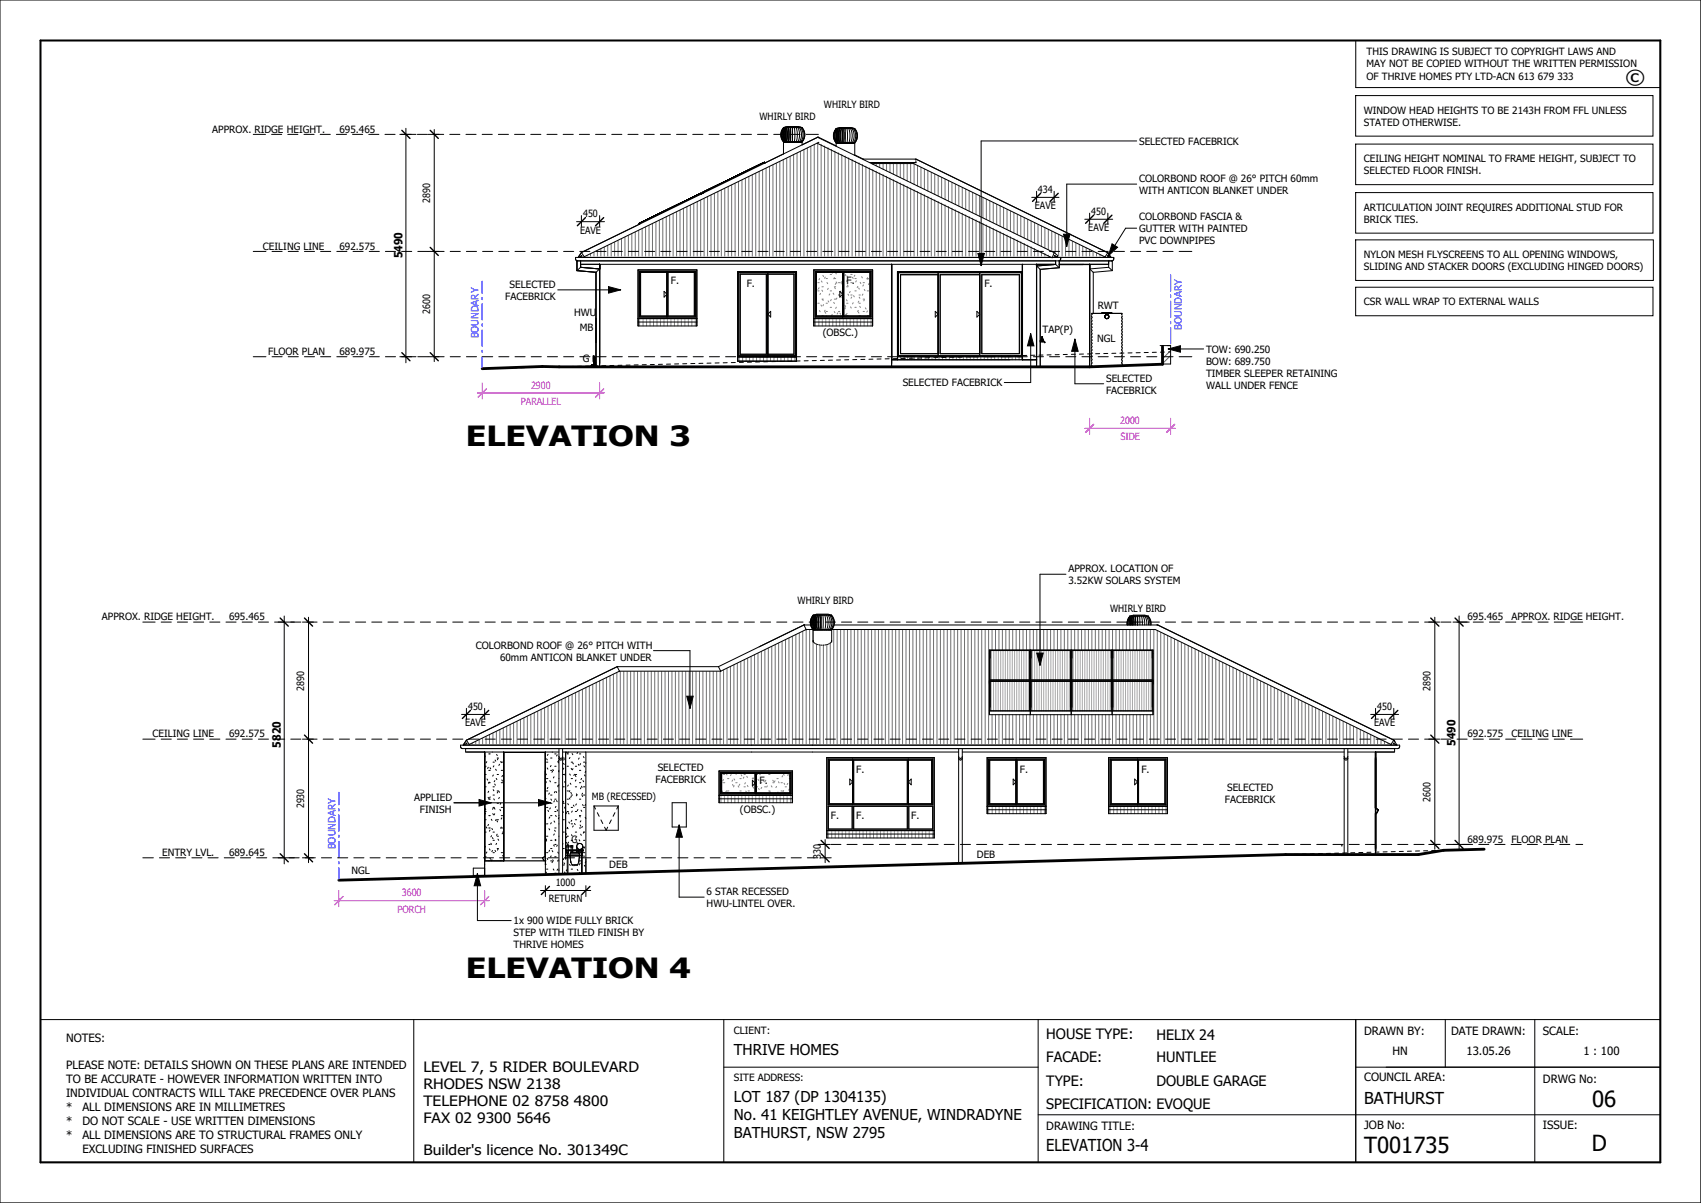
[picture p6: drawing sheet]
<svg xmlns="http://www.w3.org/2000/svg" width="420mm" height="297mm" viewBox="0 0 420 297" stroke-linecap="round" stroke-linejoin="round" font-family="sans-serif">
<defs><g id="words">
<g font-size="6.9">
<text x="115" y="110">ELEVATION 3</text>
<text x="115" y="241.6">ELEVATION 4</text>
</g>
<g font-size="5.5">
<text x="393.1" y="273.2">06</text>
<text x="336.8" y="284.7">T001735</text>
<text x="393.1" y="284.1">D</text>
</g>
<text font-size="4.8" x="401.4" y="20.7">©</text>
<g font-size="4.1">
<text x="336.8" y="272.6">BATHURST</text>
<text x="258.4" y="284.1">ELEVATION 3-4</text>
</g>
<g font-size="3.7">
<text x="181.2" y="260.4">THRIVE HOMES</text>
<text x="181.2" y="272">LOT 187 (DP 1304135)</text>
<text x="181.2" y="276.5">No. 41 KEIGHTLEY AVENUE, WINDRADYNE</text>
<text x="181.2" y="281">BATHURST, NSW 2795</text>
</g>
<g font-size="3.5">
<text x="258.4" y="256.6">HOUSE TYPE:</text>
<text x="285.5" y="256.8">HELIX 24</text>
<text x="258.4" y="262.3">FACADE:</text>
<text x="285.5" y="262.3">HUNTLEE</text>
<text x="104.5" y="264.6">LEVEL 7, 5 RIDER BOULEVARD</text>
<text x="104.5" y="268.8">RHODES NSW 2138</text>
<text x="258.4" y="268">TYPE:</text>
<text x="285.5" y="268">DOUBLE GARAGE</text>
<text x="104.5" y="273.1">TELEPHONE 02 8758 4800</text>
<text x="258.4" y="273.9">SPECIFICATION: EVOQUE</text>
<text x="104.5" y="277.3">FAX 02 9300 5646</text>
<text x="104.6" y="285.2">Builder's licence No. 301349C</text>
</g>
<g font-size="2.8">
<text x="99.4" y="63.7" transform="rotate(-90 99.4 63.7)">5490</text>
<text x="69.3" y="184.6" transform="rotate(-90 69.3 184.6)">5820</text>
<text x="359.4" y="184.1" transform="rotate(-90 359.4 184.1)">5490</text>
<text x="16.3" y="257.2">NOTES:</text>
<text x="336.8" y="255.6">DRAWN BY:</text>
<text x="358.3" y="255.6">DATE DRAWN:</text>
<text x="381" y="255.6">SCALE:</text>
<text x="343.8" y="260.4">HN</text>
<text x="362.1" y="260.6">13.05.26</text>
<text x="391" y="260.4">1 : 100</text>
<text x="16.3" y="264">PLEASE NOTE: DETAILS SHOWN ON THESE PLANS ARE INTENDED</text>
<text x="16.3" y="267.5">TO BE ACCURATE - HOWEVER INFORMATION WRITTEN INTO</text>
<text x="336.8" y="266.9">COUNCIL AREA:</text>
<text x="381" y="267.3">DRWG No:</text>
<text x="16.3" y="270.9">INDIVIDUAL CONTRACTS WILL TAKE PRECEDENCE OVER PLANS</text>
<text x="16.3" y="274.3">*</text>
<text x="20.3" y="274.3">ALL DIMENSIONS ARE IN MILLIMETRES</text>
<text x="16.3" y="277.8">*</text>
<text x="16.3" y="281.2">*</text>
<text x="20.3" y="277.8">DO NOT SCALE - USE WRITTEN DIMENSIONS</text>
<text x="20.3" y="281.2">ALL DIMENSIONS ARE TO STRUCTURAL FRAMES ONLY</text>
<text x="258.4" y="278.9">DRAWING TITLE:</text>
<text x="336.8" y="278.6">JOB No:</text>
<text x="381" y="278.6">ISSUE:</text>
<text x="20.3" y="284.7">EXCLUDING FINISHED SURFACES</text>
</g>
<g font-size="2.5">
<text x="337.4" y="13.7">THIS DRAWING IS SUBJECT TO COPYRIGHT LAWS AND</text>
<text x="337.4" y="16.7">MAY NOT BE COPIED WITHOUT THE WRITTEN PERMISSION</text>
<text x="337.4" y="19.6">OF THRIVE HOMES PTY LTD-ACN 613 679 333</text>
<text x="187.5" y="29.6">WHIRLY BIRD</text>
<text x="203.5" y="26.7">WHIRLY BIRD</text>
<text x="336.8" y="28.1">WINDOW HEAD HEIGHTS TO BE 2143H FROM FFL UNLESS</text>
<text x="52.4" y="32.7">APPROX. RIDGE HEIGHT.</text>
<text x="83.8" y="32.7">695.465</text>
<text x="281.3" y="35.7">SELECTED FACEBRICK</text>
<text x="336.8" y="31.1">STATED OTHERWISE.</text>
<text x="336.8" y="40.1">CEILING HEIGHT NOMINAL TO FRAME HEIGHT, SUBJECT TO</text>
<text x="256.3" y="47.7">434</text>
<text x="281.3" y="44.9">COLORBOND ROOF @ 26° PITCH 60mm</text>
<text x="281.3" y="47.9">WITH ANTICON BLANKET UNDER</text>
<text x="336.8" y="43">SELECTED FLOOR FINISH.</text>
<text x="106.2" y="50.1" transform="rotate(-90 106.2 50.1)">2890</text>
<text x="144" y="53.7">450</text>
<text x="255.5" y="51.7">EAVE</text>
<text x="269.5" y="53.1">450</text>
<text x="336.8" y="52">ARTICULATION JOINT REQUIRES ADDITIONAL STUD FOR</text>
<text x="143.2" y="57.7">EAVE</text>
<text x="268.7" y="57.1">EAVE</text>
<text x="281.3" y="54.3">COLORBOND FASCIA &amp;</text>
<text x="281.3" y="57.3">GUTTER WITH PAINTED</text>
<text x="336.8" y="55">BRICK TIES.</text>
<text x="64.9" y="61.6">CEILING LINE</text>
<text x="83.8" y="61.6">692.575</text>
<text x="281.3" y="60.3">PVC DOWNPIPES</text>
<text x="336.8" y="63.7">NYLON MESH FLYSCREENS TO ALL OPENING WINDOWS,</text>
<text x="125.8" y="71">SELECTED</text>
<text x="165.6" y="70.1">F.</text>
<text x="184.4" y="70.8">F.</text>
<text x="209" y="70.1">F.</text>
<text x="243.1" y="70.8">F.</text>
<text x="336.8" y="66.7">SLIDING AND STACKER DOORS (EXCLUDING HINGED DOORS)</text>
<text x="106.2" y="77.5" transform="rotate(-90 106.2 77.5)">2600</text>
<text x="124.8" y="74">FACEBRICK</text>
<text x="271" y="76.4">RWT</text>
<text x="336.8" y="75.4">CSR WALL WRAP TO EXTERNAL WALLS</text>
<text x="141.8" y="78.1">HWU</text>
<text x="143.1" y="81.7">MB</text>
<text x="203.1" y="82.9">(OBSC.)</text>
<text x="257.4" y="82.3">TAP(P)</text>
<text x="66.3" y="87.6">FLOOR PLAN</text>
<text x="83.8" y="87.6">689.975</text>
<text x="143.9" y="89.4">G</text>
<text x="270.9" y="84.4">NGL</text>
<text x="297.8" y="87.1">TOW: 690.250</text>
<text x="222.9" y="95.3">SELECTED FACEBRICK</text>
<text x="273.1" y="94.2">SELECTED</text>
<text x="297.8" y="90">BOW: 689.750</text>
<text x="297.8" y="93">TIMBER SLEEPER RETAINING</text>
<text x="297.8" y="96">WALL UNDER FENCE</text>
<text x="273.1" y="97.2">FACEBRICK</text>
<text x="263.8" y="141.2">APPROX. LOCATION OF</text>
<text x="196.9" y="149.1">WHIRLY BIRD</text>
<text x="263.8" y="144.2">3.52KW SOLARS SYSTEM</text>
<text x="25.2" y="153.2">APPROX. RIDGE HEIGHT.</text>
<text x="56.6" y="153.2">695.465</text>
<text x="274.1" y="151.2">WHIRLY BIRD</text>
<text x="362.3" y="153.2">695.465</text>
<text x="373.2" y="153.2">APPROX. RIDGE HEIGHT.</text>
<text x="117.5" y="160.1">COLORBOND ROOF @ 26° PITCH WITH</text>
<text x="123.5" y="163.1">60mm ANTICON BLANKET UNDER</text>
<text x="75.1" y="170.5" transform="rotate(-90 75.1 170.5)">2890</text>
<text x="353.2" y="170.5" transform="rotate(-90 353.2 170.5)">2890</text>
<text x="114.8" y="179.3">EAVE</text>
<text x="115.6" y="175.3">450</text>
<text x="339.3" y="179.3">EAVE</text>
<text x="340.1" y="175.3">450</text>
<text x="37.7" y="182.1">CEILING LINE</text>
<text x="56.6" y="182.1">692.575</text>
<text x="362.3" y="182.1">692.575</text>
<text x="373.2" y="182.1">CEILING LINE</text>
<text x="162.4" y="190.3">SELECTED</text>
<text x="211.4" y="190.8">F.</text>
<text x="251.8" y="190.8">F.</text>
<text x="281.8" y="190.8">F.</text>
<text x="102.2" y="197.7">APPLIED</text>
<text x="146.1" y="197.4">MB (RECESSED)</text>
<text x="161.9" y="193.3">FACEBRICK</text>
<text x="187.6" y="193.6">F.</text>
<text x="303" y="195.3">SELECTED</text>
<text x="353.2" y="197.9" transform="rotate(-90 353.2 197.9)">2600</text>
<text x="75.1" y="199.6" transform="rotate(-90 75.1 199.6)">2930</text>
<text x="103.7" y="200.6">FINISH</text>
<text x="182.7" y="200.6">(OBSC.)</text>
<text x="205.1" y="202.1">F.</text>
<text x="211.4" y="202.3">F.</text>
<text x="225" y="202.1">F.</text>
<text x="302.5" y="198.3">FACEBRICK</text>
<text x="141.1" y="208.1">G</text>
<text x="362.3" y="208.1">689.975</text>
<text x="373.2" y="208.1">FLOOR PLAN</text>
<text x="40" y="211.4">ENTRY LVL.</text>
<text x="56.6" y="211.4">689.645</text>
<text x="86.8" y="215.9">NGL</text>
<text x="150.5" y="214.3">DEB</text>
<text x="202.7" y="212" transform="rotate(-90 202.7 212)">330</text>
<text x="241.2" y="211.8">DEB</text>
<text x="137.2" y="218.8">1000</text>
<text x="174.5" y="221">6 STAR RECESSED</text>
<text x="135.5" y="222.8">RETURN</text>
<text x="174.5" y="223.9">HWU-LINTEL OVER.</text>
<text x="126.8" y="228.2">1x 900 WIDE FULLY BRICK</text>
<text x="126.8" y="231.1">STEP WITH TILED FINISH BY</text>
<text x="126.8" y="234.1">THRIVE HOMES</text>
<text x="181.2" y="255.4">CLIENT:</text>
<text x="181.2" y="267">SITE ADDRESS:</text>
</g>
<g font-size="2.5" fill="#00f">
<text x="118.1" y="83.6" transform="rotate(-90 118.1 83.6)">BOUNDARY</text>
<text x="291.8" y="81.5" transform="rotate(-90 291.8 81.5)">BOUNDARY</text>
<text x="82.9" y="209.7" transform="rotate(-90 82.9 209.7)">BOUNDARY</text>
</g>
<g font-size="2.5" fill="#f0f">
<text x="131.1" y="96">2900</text>
<text x="128.6" y="100">PARALLEL</text>
<text x="276.6" y="104.7">2000</text>
<text x="276.6" y="108.7">SIDE</text>
<text x="99.2" y="221.3">3600</text>
<text x="98.2" y="225.3">PORCH</text>
</g>
</g></defs>
<g fill="none" stroke="#6f6f6f" stroke-width=".25">
<path d="M192.6 39.9v23.3M193.4 39.5v23.7M194.3 39.1v24.1M195.1 38.7v24.5M196 38.3v24.9M196.8 37.9v25.3M197.7 37.4v25.8M198.5 37v26.2M199.4 36.6v26.6M200.2 36.2v27M201.1 35.8v27.4M201.9 35.4v27.8"/>
<path d="M202.8 35.6v27.6M203.6 36v27.2M204.5 36.5v26.7M205.3 36.9v26.3M206.2 37.3v25.9M207 37.7v25.5M207.9 38.1v25.1M208.7 38.5v24.7M209.6 39v24.2M210.4 39.4v23.8M211.3 39.8v23.4M151.8 59.8v3.4"/>
<path d="M152.6 59.4v3.8M153.5 59v4.2M154.3 58.6v4.6M155.2 58.2v5M156 57.8v5.4M156.9 57.3v5.9M157.7 56.9v6.3M158.6 56.5v6.7M159.4 56.1v7.1M160.3 55.7v7.5M161.1 55.3v7.9M162 54.9v8.3"/>
<path d="M162.8 54.4v8.8M163.7 54v9.2M164.5 53.6v9.6M165.4 53.2v10M166.2 52.8v10.4M167.1 52.4v10.8M167.9 52v11.2M168.8 51.5v11.7M169.6 51.1v12.1M170.5 50.7v12.5M171.3 50.3v12.9M172.2 49.9v13.3"/>
<path d="M173 49.5v13.7M173.9 49.1v14.1M174.7 48.6v14.6M175.6 48.2v15M176.4 47.8v15.4M177.3 47.4v15.8M178.1 47v16.2M179 46.6v16.6M179.8 46.2v17M180.7 45.7v17.5M181.5 45.3v17.9M182.4 44.9v18.3"/>
<path d="M183.2 44.5v18.7M184.1 44.1v19.1M184.9 43.7v19.5M185.8 43.3v19.9M186.6 42.8v20.4M187.5 42.4v20.8M188.3 42v21.2M189.2 41.6v21.6M190 41.2v22M190.9 40.8v22.4M191.7 40.3v22.9M212.1 40.2v23"/>
<path d="M212.9 40.6v22.6M213.8 41v22.2M214.6 41.4v21.8M215.5 40.4v.1M215.5 41.9v21.3M216.3 40.4v.5M216.3 42.3v20.9M217.2 40.4v1M217.2 42.7v20.5M218 40.4v1.4M218 43.1v20.1M218.9 40.4v1.8"/>
<path d="M218.9 43.5v19.7M219.7 40.4v2.2M219.7 43.9v19.3M220.6 40.4v2.6M220.6 44.3v18.9M221.4 40.4v3M221.4 44.8v18.4M222.3 40.4v3.4M222.3 45.2v18M223.1 40.4v3.9M223.1 45.6v17.6M224 40.4v4.3"/>
<path d="M224 46v17.2M224.8 40.4v4.7M224.8 46.4v16.8M225.7 40.5v5M225.7 46.8v16.4M226.5 40.9v5M226.5 47.2v16M227.4 41.3v5M227.4 47.7v15.5M228.2 41.8v4.9M228.2 48.1v15.1M229.1 42.2v5"/>
<path d="M229.1 48.5v14.7M229.9 42.6v5M229.9 48.9v14.3M230.8 43v5M230.8 49.3v13.9M231.6 43.4v5M231.6 49.7v13.5M232.5 43.8v5M232.5 50.1v13.1M233.3 44.2v5M233.3 50.6v12.6M234.2 44.7v4.9"/>
<path d="M234.2 51v12.2M235 45.1v5M235 51.4v11.8M235.9 45.5v5M235.9 51.8v11.4M236.7 45.9v5M236.7 52.2v11M237.6 46.3v5M237.6 52.6v10.6M238.4 46.7v5M238.4 53v10.2M239.3 47.1v5"/>
<path d="M239.3 53.5v9.7M240.1 47.6v5M240.1 53.9v9.3M241 48v5M241 54.3v8.9M241.8 48.4v5M241.8 54.7v8.5M242.7 48.8v5M242.7 55.1v8.1M243.5 49.2v5M243.5 55.5v7.7M244.4 49.6v5"/>
<path d="M244.4 55.9v7.3M245.2 50v5M245.2 56.4v6.8M246.1 50.5v5M246.1 56.8v6.4M246.9 50.9v5M246.9 57.2v6M247.8 51.3v5M247.8 57.6v5.6M248.6 51.7v5M248.6 58v5.2M249.5 52.1v5"/>
<path d="M249.5 58.4v4.8M250.3 52.5v5M250.3 58.8v4.4M251.2 53v4.9M251.2 59.3v3.9M252 53.4v5M252 59.7v3.5M252.9 53.8v5M253.7 54.2v5M254.6 54.6v5M255.4 55v5M256.3 55.4v5"/>
<path d="M257.1 55.9v4.9M258 56.3v5M258.8 56.7v5M259.7 57.1v5M260.5 57.5v5.1M261.4 57.9v5.3M262.2 58.3v4.9M263.1 58.8v4.4M263.9 59.2v4M264.8 59.6v3.6M265.6 60v3.2M145 63.1v.1"/>
<path d="M145.8 62.7v.5M146.7 62.3v.9M147.5 61.9v1.3M148.4 61.5v1.7M149.2 61.1v2.1M150.1 60.7v2.5M150.9 60.2v3M252.9 60.1v3.1M253.7 60.5v2.7M254.6 60.9v2.3M255.4 61.3v1.9M256.3 61.8v1.4"/>
<path d="M257.1 62.2v1M258 62.6v.6M258.8 63v.2M266.5 60.4v2.8M267.3 60.8v2.4M268.2 61.2v2M269 61.7v1.5M269.9 62.1v1.1M270.7 62.5v.7M271.6 62.9v.3"/>
</g>
<g fill="none" stroke="#808080" stroke-width=".25">
<path d="M157.9 79.5v1M158.8 79.5v1M159.6 79.5v1M160.5 79.5v1M161.4 79.5v1M162.2 79.5v1M163.1 79.5v1M163.9 79.5v1M164.8 79.5v1M165.7 79.5v1M166.5 79.5v1M167.4 79.5v1"/>
<path d="M168.2 79.5v1M169.1 79.5v1M170 79.5v1M170.8 79.5v1M171.7 79.5v1M201.3 79.5v1M202.2 79.5v1M203 79.5v1M203.9 79.5v1M204.8 79.5v1M205.6 79.5v1M206.5 79.5v1"/>
<path d="M207.3 79.5v1M208.2 79.5v1M209.1 79.5v1M209.9 79.5v1M210.8 79.5v1M211.6 79.5v1M212.5 79.5v1M213.4 79.5v1M214.2 79.5v1M215.1 79.5v1M182.5 88.1v1.1M183.4 88.1v1.1"/>
<path d="M184.2 88.1v1.1M185.1 88.1v1.1M185.9 88.1v1.1M186.8 88.1v1.1M187.7 88.1v1.1M188.5 88.1v1.1M189.4 88.1v1.1M190.2 88.1v1.1M191.1 88.1v1.1M192 88.1v1.1M192.8 88.1v1.1M193.7 88.1v1.1"/>
<path d="M194.5 88.1v1.1M195.4 88.1v1.1M196.3 88.1v1.1M222.4 88.1v.7M223.2 88.1v.7M224.1 88.1v.7M225 88.1v.7M225.8 88.1v.7M226.7 88.1v.7M227.5 88.1v.7M228.4 88.1v.7M229.3 88.1v.7"/>
<path d="M230.1 88.1v.7M231 88.1v.7M231.8 88.1v.7M232.7 88.1v.7M233.6 88.1v.7M234.4 88.1v.7M235.3 88.1v.7M236.1 88.1v.7M237 88.1v.7M237.9 88.1v.7M238.7 88.1v.7M239.6 88.1v.7"/>
<path d="M240.4 88.1v.7M241.3 88.1v.7M242.2 88.1v.7M243 88.1v.7M243.9 88.1v.7M244.7 88.1v.7M245.6 88.1v.7M246.5 88.1v.7M247.3 88.1v.7M248.2 88.1v.7M249 88.1v.7M249.9 88.1v.7"/>
<path d="M250.8 88.1v.7M251.6 88.1v.7"/>
</g>
<g fill="none" stroke="#a2a2a2" stroke-width=".25">
<path d="M157.9 78.6v.9M158.8 78.6v.9M159.6 78.6v.9M160.5 78.6v.9M161.4 78.6v.9M162.2 78.6v.9M163.1 78.6v.9M163.9 78.6v.9M164.8 78.6v.9M165.7 78.6v.9M166.5 78.6v.9M167.4 78.6v.9"/>
<path d="M168.2 78.6v.9M169.1 78.6v.9M170 78.6v.9M170.8 78.6v.9M171.7 78.6v.9M201.3 78.6v.9M202.2 78.6v.9M203 78.6v.9M203.9 78.6v.9M204.8 78.6v.9M205.6 78.6v.9M206.5 78.6v.9"/>
<path d="M207.3 78.6v.9M208.2 78.6v.9M209.1 78.6v.9M209.9 78.6v.9M210.8 78.6v.9M211.6 78.6v.9M212.5 78.6v.9M213.4 78.6v.9M214.2 78.6v.9M215.1 78.6v.9"/>
</g>
<g fill="none" stroke="#838383" stroke-width=".25">
<path d="M201.6 71.3l.1 .3M201.9 69.8h.4M201.9 71.8h.4M201.9 74.9h.4M202.2 71l-.1 .3M202.3 76.7l.2 .3M202.4 68.8l-.2 .3M202.6 72.4l-.2 .3M202.7 75.3l.2 .3M202.8 69.4l.2 .3M202.9 71.6l.2 .3M203 70.8h.3"/>
<path d="M203 73.8h.3M203 77.9h.3M203.1 73.9l.1 .3M203.2 68l.1 .3M203.3 67.3h-.1M203.4 75.2l-.2 .3M203.7 77.1l.2 .2M203.7 76.6l-.1 .3M203.8 68.4l-.2 .3M204 68.8h.3M204 74.9h.3M204 76.9h.3"/>
<path d="M204.1 78h.1M204.2 69.7l.2 .3M204.5 74.3l.1 .3M204.5 71.2l-.2 .3M204.9 72.6l-.2 .3M205 67.8h.3M205 71.8h.3M205 75.9h.3M205.1 67.3h.1M205.3 74l-.2 .2M205.5 77.6l-.2 .3M205.6 67.3l-.1 .1"/>
<path d="M205.7 72.4l.2 .3M205.9 74.6l.1 .3M206 76.9l.2 .3M206 68.8h.3M206 70.8h.3M206 73.8h.3M206 68.5l-.1 .3M206.1 71l.2 .3M206.3 67.3l.2 .3M206.4 69.9l-.2 .3M206.5 69.6l.1 .3M206.5 75.9l-.2 .2"/>
<path d="M206.6 73.6l-.1 .3M206.9 77.2l-.2 .3M207 69.8h.4M207 72.8h.4M207 76.9h.4M207.1 72.8l.2 .2M207.4 77.3l.1 .3M207.7 71.8l-.2 .3M207.8 69.6l-.2 .2M207.9 70l.1 .3M208 73.2l-.1 .3M208 67.8h.1"/>
<path d="M208 73.8h.1M208 75.9h.1M208.3 67.8h.1M208.3 73.8h.1M208.3 75.9h.1M208.6 75.4l.2 .3M208.8 77.7l.1 .3M208.8 76l-.2 .3M208.8 67.8l-.2 .3M209 74l.2 .3M209 70.8h.4M209 74.9h.4"/>
<path d="M209 77.9h.4M209.1 68.1l.2 .3M209.1 77.4l-.1 .3M209.2 69.2l-.2 .3M209.2 70.3l.2 .3M209.4 72.6l.1 .3M209.9 72l-.1 .2M210 75.8l.2 .3M210.1 67.8h.3M210.1 69.8h.3M210.1 72.8h.3M210.3 73.3l-.2 .3"/>
<path d="M210.5 68.5l.2 .2M210.7 74.7l-.2 .3M210.8 73l.1 .3M211.1 67.9l-.2 .3M211.1 68.8h.3M211.1 71.8h.3M211.1 75.9h.3M211.4 69.3l-.1 .3M211.8 70.7l-.1 .3M211.9 77l.2 .3M211.9 76.6l-.1 .3M212 71.1l.2 .3"/>
<path d="M212.1 74.4l-.2 .3M212.1 72.8h.3M212.1 74.9h.3M212.1 77.9h.3M212.2 73.4l.1 .3M212.3 75.6l.2 .3M212.3 78h.1M212.4 69.7l.2 .3M212.8 68.3l.1 .3M213.1 72.6l-.2 .3M213.1 69.8h.3M213.1 73.8h.3"/>
<path d="M213.1 76.9h.3M213.2 70.3l-.2 .3M213.4 71.5l.2 .3M213.4 74l-.1 .3M213.7 76l.1 .3M214.1 68.8h.4M214.1 71.8h.4M214.1 77.9h.4M214.1 68.7l.2 .3M214.2 76.8l-.2 .3M214.2 68.6l-.1 .3M214.6 70l-.2 .3"/>
</g>
<path d="M289 86.6l-2 2M289 87.8l-2 2" fill="none" stroke="#646464" stroke-width=".25"/>
<g fill="none" stroke="#000" stroke-width=".3">
<path d="M148.1 65.3v24.4M157.6 78.6h14.5M182.2 67.1h14.5v22.1h-14.5zM201 78.6h14.4M220.1 65.3v24.4M252.4 67.1h-30.8v21.7M252.4 65.3v23.5M255.9 65.3v24.4M255.9 65.3h4.4M261.5 65.3h7.5M267.4 65.3h.1M269 65.3v25.3"/>
<path d="M157.6 80.4v-13.8h14.5v13.8M182.2 88.1h14.5M201 80.4v-13.8h14.4v13.8M220.1 88.8h35.8"/>
</g>
<g fill="none" stroke="#000" stroke-width=".25">
<path d="M193.5 35.1v2.9M193.5 31.5a2.71 2.71 0 0 0 0 3.5M193.5 31.5a2.65 2.65 0 0 0 0 3.6M193.5 35.1h.1M193.5 31.5h.1M193.5 32.4v1.8M193.5 34.7v.3M193.5 35.1h2.3zM193.5 31.5h4.5M193.5 33.8l.2 1.1M193.5 34.7h.1M193.5 31.6l.1 .2"/>
<path d="M193.5 31.5a2.9 2.9 0 0 0 0 3.6M193.5 31.5a2.74 2.74 0 0 0 0 3.6M193.6 32.4v1.8M193.7 34.3v.1M193.7 31.7l-.2 1M193.7 35.1h.1M193.7 32.2v.1M193.7 31.6l-.1 .6M193.7 31.5a2.94 2.94 0 0 0 0 3.6M193.7 35.1h-.1M193.7 31.6a2.88 2.88 0 0 0 0 3.4l-.1-.7M193.7 35v.1"/>
<path d="M193.9 31.8l-.2 1.5 .2 1.4M194 31.6v3.4M194 31.5a3.3 3.3 0 0 0 0 3.6M194 35.1h-.3M194 31.6a3.4 3.4 0 0 0 0 3.5M194.1 35.1h.1M194.1 32.1v2.3M194.2 35.1h.1M194.3 31.3h1.5M194.3 31.3l-.8 .2M194.3 31.6v3.3M194.3 31.5l-.4 1.5 .1 1.1 .3 1"/>
<path d="M194.3 31.5h.1M194.3 31.6a4.2 4.2 0 0 0 0 3.5M194.4 35.1h.1M194.6 35.1h.1M194.7 31.5l-.2 2.1 .2 1.5a5.9 5.9 0 0 1 0-3.5M194.7 31.7v3.2M194.8 35.1h.2M195 35.1h.2M195.1 31.5l.1 3.6M195.2 31.7v3.1M195.2 35.1h-1.4M195.2 31.6l-.2 1.4 .2 2.1"/>
<path d="M195.2 35.1h-1.7h2.3M195.2 31.5h.1M195.2 35.1h.6M195.3 35.1h.1M195.5 35.1h.1M195.7 31.5v3.6zM195.7 31.5h-.2M195.7 32.5v1.6M195.8 31.3h1.4M195.8 35.1h2.2zM195.8 35.1h.1M196 31.5a7.6 7.6 0 0 1 .1 3.6h-.1"/>
<path d="M196.2 35.1h.1M196.5 35.1h.1M196.5 31.5a4.7 4.7 0 0 1 .1 3.6M196.7 35.1h.1M196.9 35.1h.1M196.9 31.5a3.6 3.6 0 0 1 .1 3.6M197.1 35.1h.1M197.2 31.3l.8 .2M197.3 35.1h.1M197.3 31.5a3.1 3.1 0 0 1 .1 3.6h.1M197.6 35.1h.1M197.6 31.5a2.81 2.81 0 0 1 .1 3.6"/>
<path d="M197.7 35.1h-2.5M197.7 35.1h.1M197.9 31.5a2.67 2.67 0 0 1 0 3.6h-.3M198 35.1h-.1M198 31.5h.1M198 31.5a2.65 2.65 0 0 1 0 3.6M198 35.1h.1M198.1 35.1v.7M201.7 35.3l58.1 28.4M201.8 34l58.5 28.4M202 33.8l4.5 2.2M202 33.8l-58.4 28.5"/>
<path d="M202 33.8l.1 .2M202.2 35.1l-57.9 28.3M206.5 35.3h2.3zM206.5 35.3v.8M206.5 31.7a2.7 2.7 0 0 0 0 3.5M206.5 31.7a2.65 2.65 0 0 0 0 3.6M206.5 35.3h.1M206.5 31.7h.1M206.5 32.6v1.8M206.5 32.1l.1-.3a2.69 2.69 0 0 0 0 3.5l-.1-.3M206.5 35.3h.2zM206.5 31.7h4.5"/>
<path d="M206.5 34.1l.2 1M206.5 35.3h.2M206.5 34.9l.1 .1M206.5 31.7a2.74 2.74 0 0 0 0 3.6M206.5 31.7l.1 .1M206.6 32.1h-.1M206.6 35.3h-.1M206.6 34.6l.1 .6M206.6 32.6v1.8M206.7 34.5v.1M206.7 31.9l-.2 1.1M206.7 32.4v.1"/>
<path d="M206.7 31.8l-.1 .7M206.7 31.7a2.94 2.94 0 0 0 0 3.6M206.7 35.3h-.1M206.7 31.7h.1M206.7 35.3h2.1M206.7 31.8a3 3 0 0 0 0 3.5M206.9 32.1l-.2 1.4 .2 1.5M207 31.8v3.4M207 35.3h-.2M207 31.7a3.3 3.3 0 0 0 0 3.6M207 35.3h-.3M207 31.8a3.3 3.3 0 0 0 0 3.4"/>
<path d="M207 35.3h.1M207.1 35.3h.1M207.1 32.4v2.3M207.2 35.3h.1M207.3 31.7l-.3 1-.1 1.1 .4 1.5a4.2 4.2 0 0 1 0-3.5M207.3 31.5h1.5M207.3 31.5l-.8 .2M207.3 31.9v3.3M207.4 35.3h.1M207.6 35.3h.1M207.7 31.7l-.3 2.1 .3 1.5M207.7 31.9v3.2"/>
<path d="M207.7 31.8a5.9 5.9 0 0 0 0 3.5M207.8 35.3h.2M208 35.3h.1M208.1 31.7l.1 3.6M208.1 32v3.1M208.2 35.3h-1.2M208.2 31.8l-.2 1.4 .2 2M208.2 35.3h.1M208.3 35.3h.1M208.5 35.3h.1M208.6 31.7v3.6M208.6 31.7h-.1"/>
<path d="M208.6 32.7v1.6M208.8 31.5h1.4M208.8 35.3h2.2zM208.8 35.3h2.3h-.3M208.8 35.3h2M208.8 35.3h.1M209 35.3h.1M209 31.7a7.6 7.6 0 0 1 .1 3.6M209.2 35.3h.1M209.5 31.7a4.1 4.1 0 0 1 0 3.6M209.7 35.3h.1M209.9 31.7a3.3 3.3 0 0 1 0 3.6"/>
<path d="M210.1 35.3h.1M210.2 31.5l.8 .2M210.3 31.7a2.9 2.9 0 0 1 0 3.6M210.4 35.3h.1M210.6 35.3h.1M210.6 31.7a2.81 2.81 0 0 1 .1 3.6h-2.5M210.7 35.3h.1M210.8 35.3h.1M210.9 31.7a2.67 2.67 0 0 1 0 3.6M210.9 35.3h-.3M211 31.7a2.65 2.65 0 0 1 0 3.6M211 35.3h-.1"/>
<path d="M211 31.7h.1M211 35.3h.1M211 31.7v.1M211.1 35.3v3.1M211.1 38.2l2.1 1.1M213.2 39.3v.1M213.2 39.3h12.9M226.1 39.6v.6M226.1 39.3l47.4 23.1M226.1 39.3l-.1 .1M173.2 47.9l-.1-.2-15.3 7.4 .1 .2M188.8 40.3l-.1-.2-15.2 7.4 .1 .2"/>
<path d="M214.7 40.1h11.4M215.2 40.4h10.5M225.6 40.4l47.2 23M142.5 64.4h.8l.1 1.6M142.5 66.8l4.7 .4M142.5 64.4v2.4M142.5 64.4h.1M143.4 66l-.9 .8M143.4 66l4.7 .4M143.4 65.3h117.2M143.4 63.3l.2-.2 .1 .2M143.6 62.3l-.7 1.2"/>
<path d="M143.6 62.3l.7 1.1M143.6 63.2l-.9 .4M144.3 63.4l-.1 .1M147.2 67.2v23.4M148.1 66.4l-.9 .8M148.1 66.4v24.2M157.6 66.6h14.5v13.9h-14.5zM157.6 78.6h14.5M157.6 79.5h14.5M157.9 67h13.8v11.3h-13.8zM164 71.9l.7 .7-.7 .7zM164.7 67.3h-6.5v10.7h6.5"/>
<path d="M164.7 67v11.3M164.9 67.3h6.5v10.7h-6.5zM182.2 67.1h14.5v22.1h-14.5zM182.4 67.3h14v20.5h-14zM182.8 67.7h6.4v19.8h-6.4zM189.6 67.7h6.4v19.8h-6.4M189.6 67.3v20.5M190.3 76.9v1.4l-.7-.7zM201 78.6h14.4M201 66.6h14.4v13.9h-14.4zM201 79.5h14.4M201.3 67h13.8v11.3h-13.8z"/>
<path d="M207.4 71.9l.7 .7-.7 .7zM208.1 67.3h-6.5v10.7h6.5M208.1 67v11.3M208.3 67.3h6.5v10.7h-6.5zM221.9 67.3h30.3v20.5h-30.3zM230.9 76.9l.7 .7-.7 .7zM231.6 67.8h-9.2v19.5h9.2M231.6 67.3v20.5M241.2 76.9l.7 .7-.7 .7zM241.9 67.8h-9.8v19.5h9.8M241.9 67.3v20.5M242.4 67.8h9.3v19.5h-9.3z"/>
<path d="M255.9 65.7l.9 .8M255.9 65.7v24.9M256.8 66.5v24.1M260.3 62.4l-.4 1M260.3 62.4l.8 .7-.1 .3M260.3 63.3l.1-.2 .4 .2M260.4 63.2l.9 .4M260.6 65.3l.9 .8M260.6 65.3l-4.7 .4M260.6 64.4v.9M261.5 66.1l-4.7 .4M261.5 64.4v1.7"/>
<path d="M261.5 64.4h13M261.5 65.3h12.2M261.9 63.9l-.2 .4-.3 .1h-118.8l-.4-.2-.1-.6h132.9l-.1 .6-.4 .2M261.9 63.9l-.4 .5M261.9 63.6v.3M269 66.4l.9 .8M269 66.4v24.2M269.5 78h-.1M269.5 79.6h-.1M269.5 78.7v.1M269.5 78.1l.1 .3-.1 .3M269.5 78.9l.1 .3-.1 .3"/>
<path d="M269.5 79.7l.1 .3-.1 .3M269.5 77.4h2.5M269.5 77.4h7.5M269.5 77.4l.1 .2M269.6 77.6l-.1 .2M269.9 67.2v10.2M272 77.4h.3M272 77.3h1.3zM272 77.3v.1M272.8 78v.3M272.8 78.4h.1M272.8 63.4l.1 .1"/>
<path d="M272.9 77.9l-.1 .1M272.9 78.5h.1M272.9 78.5l.1 .1M273 78.5v.1M273 78.6h.2M273.1 78.6h.1M273.2 77.7l-.3 .2M273.2 78.7h.1M273.2 77.7l-.2-.2h.6l-.2 .2M273.2 77.7h.1M273.3 78.7h.1M273.3 77.7a.5 .5 0 0 1 .5 .5 .5 .5 0 0 1-.5 .5"/>
<path d="M273.3 77.7a.5 .5 0 0 0-.5 .5 .5 .5 0 0 0 .5 .5M273.3 77.7h.1M273.3 77.7h-.1M273.3 77.7l.3 .1M273.3 77.3h1.3zM273.4 77.7h.1M273.4 77.7l.2 .1M273.5 78.6h.1M273.5 63.2l.9 .4M273.5 62.4l-.7 1M273.5 62.4l.7 1.1M273.6 78.6h.1"/>
<path d="M273.6 78.5v.1M273.6 63.3l-.1-.2-.1 .2M273.7 77.8v.1M273.7 78.5h.1M273.7 77.9l.1 .1M273.7 78.4h.1M273.7 66l.9 .8M273.7 66l-4.7 .4M273.8 78v.3zM274 77.4h.2M274.4 77.4h.2M274.5 64.4h.1"/>
<path d="M274.6 77.4h2.4M274.6 77.3v.1M274.6 64.4h-.8l-.1 1.6M274.6 66.8l-4.7 .4M274.6 64.4v2.4M277 77.4v.4M277 77.8h.1M277.1 78.9l-.2 .2 .2 .4M277.1 79.7l-.2 .2 .2 .3M277.1 78.1l-.2 .2 .2 .3M277.1 78.8h.1M277.1 79.6h.1"/>
<path d="M119.6 91h-.5M121.6 91h-1M123.6 90.9h-1M125.6 90.9h-1M127.6 90.8h-1M129.6 90.8h-1M131.6 90.7h-1M133.6 90.7h-1M135.6 90.6h-1M137.6 90.6h-1M139.6 90.5h-1M141.6 90.5h-1"/>
<path d="M143.6 90.4h-1M145.6 90.4h-1M146 90.3h1.2M146 90.3l-.1 .3M146 90.3h.1M146.5 88.6v.7zM146.5 88.4v-.6v.8M146.5 87.8h.2M146.5 88.4v.2M146.6 90v-.3h.4v.3h-.2M146.6 90h.2M146.6 90h-.5l-.1 .3"/>
<path d="M146.6 89.7h.1M146.6 90.1h.2zM146.6 90.1l.1 .2M146.6 90.1h.1M146.6 89.3v.4M146.6 90.1h.4M146.7 90.1h.1M146.7 88.4v-.6v1.5h-.2M146.7 88.4h.2v1M146.7 88.4v1M146.7 89.6v.1M146.7 88.4h.1"/>
<path d="M146.7 90l.1 .1M146.7 90.3v.3M146.7 90.3h.2M146.7 90h.5M146.7 90h.1M146.8 90.1h.2h-.2M146.8 90.1h.1M146.9 90.3v.3M146.9 89.6l-.2 .1M146.9 89.7h.1M147 90.1h.1M147 88.7v1"/>
<path d="M147 90.1l-.1 .2M147 89.7h.1M147 88.7h.1M147 88.4h-.2h.2l-.1 .3M147 90l-.1 .1M147.2 89.4h-.6v.2h.6M147.6 90.3h-1M149.6 90.3h-1M151.6 90.2l-1 .1M153.6 90.2h-1M155.6 90.1l-1 .1M157.6 90.1h-1"/>
<path d="M159.6 90l-1 .1M161.6 90h-1M163.6 89.9l-1 .1M165.6 89.9h-1M167.6 89.8l-1 .1M169.6 89.8h-1M171.6 89.7l-1 .1M173.6 89.7h-1M175.6 89.6l-1 .1M177.6 89.6h-1M179.6 89.5l-1 .1M181.6 89.5h-1"/>
<path d="M182.2 88.1h14.5M183.6 89.4l-1 .1M185.6 89.4h-1M187.6 89.4h-1M189.6 89.3h-1M191.6 89.3h-1M193.6 89.2h-1M195.6 89.2h-1M197.6 89.1h-1M199.6 89.1h-1M201.6 89h-1M203.6 89h-1"/>
<path d="M205.6 88.9h-1M207.5 88.9h-1M209.5 88.8h-1M211.5 88.8h-1M213.5 88.7h-1M215.5 88.7h-1M217.5 88.6h-1M219.5 88.6h-1M220.1 89.7v.9M221.5 88.5l-1 .1M221.6 88.1h30.8M223.5 88.5h-1"/>
<path d="M225.5 88.4l-1 .1M227.5 88.4h-1M229.5 88.3l-1 .1M231.5 88.3h-1M233.5 88.2l-1 .1M235.5 88.2h-1M237.5 88.1l-1 .1M239.5 88.1h-1M241.5 88l-1 .1M243.5 88h-1M245.5 87.9l-1 .1M247.5 87.9h-1"/>
<path d="M249.4 88.8h-27.8v-21.7h30.8v21.7M249.5 87.8l-1 .1M251.5 87.8h-1M253.5 87.7l-1 .1M255.5 87.7h-1M256.8 84.4h.1M256.8 84.1l.3 .1M256.9 84.1h.4M256.9 84.3h.1M256.9 84.2h.1M256.9 84.1v.3l.1-.1M257.1 83.9h.4"/>
<path d="M257.1 83.9v.4M257.2 83.5h.3M257.2 83.7h.3M257.2 83.5v.4M257.2 83.5h.1M257.2 84.3h.2M257.2 83.7v.2M257.3 83.3h.1M257.3 83.3l-.1 .2M257.3 83.7v.2M257.3 83.1l-.1 .2M257.3 83.1l.1 .1"/>
<path d="M257.3 83.1v.2M257.3 83.1v.1M257.4 84.1l.1 .2M257.4 83.3h-.1M257.4 83.3l.1 .2M257.4 83.2v.1M257.4 83.7v.2M257.5 83.5h.1M257.5 83.5v.4h-.3M257.5 83.9v.4M257.5 84.3v.1h-.6M257.5 84.3l.4 .3"/>
<path d="M257.5 84.2h.3l.3 .4M257.5 84.3h.1M257.5 84.2v.1M257.5 87.7h-1M257.6 84.3h.1M257.6 84.2h.1M258 84.6h.1M259.5 87.6h-1M261.5 87.6h-1M263.5 87.5h-1M265.5 87.5h-1M267.5 87.4h-1"/>
<path d="M269.5 80.4h-.1M269.5 81.2h-.1M269.5 82h-.1M269.5 82.8h-.1M269.5 83.6h-.1M269.5 84.4h-.1M269.5 85.2h-.1M269.5 86h-.1M269.5 86.8h-.1M269.5 87.6h-.1M269.5 88.4h-.1M269.5 89.2h-.1"/>
<path d="M269.5 90h-.1M269.5 80.5l.1 .3-.1 .3M269.5 81.3l.1 .3-.1 .3M269.5 82.1l.1 .3-.1 .3M269.5 82.9l.1 .3-.1 .3M269.5 83.7l.1 .3-.1 .3M269.5 84.5l.1 .3-.1 .3M269.5 85.3l.1 .3-.1 .3M269.5 86.1l.1 .3-.1 .3M269.5 86.9l.1 .3-.1 .2M269.5 87.7l.1 .3-.1 .2M269.5 88.5l.1 .3-.1 .2"/>
<path d="M269.5 89.3l.1 .3-.1 .2M269.5 90.1l.1 .5M269.5 87.4h-1M271.5 87.3h-1M273.5 87.3h-1M275.5 87.2h-1M276.9 83.1l.2 .3M277 84.7l.1 .3M277.1 80.5l-.2 .2 .2 .3M277.1 81.3l-.2 .2 .2 .3M277.1 82.1l-.2 .2 .2 .3M277.1 83.7l-.2 .2 .2 .3"/>
<path d="M277.1 85.3l-.2 .2 .2 .3M277.1 86.1l-.2 .2 .2 .3M277.1 86.9l-.2 .2 .2 .3M277.1 87.7l-.2 .2 .2 .3M277.1 88.5l-.2 .2 .2 .3M277.1 89.3l-.2 .2 .2 .3M277.1 82.9l-.2 .2M277.1 84.5l-.2 .2M277.1 90.1l-.1 .2M277.1 80.4h.1M277.1 81.2h.1M277.1 82h.1"/>
<path d="M277.1 82.8h.1M277.1 83.6h.1M277.1 84.4h.1M277.1 85.2h.1M277.1 86h.1M277.1 86.8h.1M277.1 87.6h.1M277.1 88.4h.1M277.1 89.2h.1M277.1 90h.1M277.5 87.2h-1M279.5 87.1h-1"/>
<path d="M281.5 87.1h-1M283.5 87h-1M285.5 87h-1M286.4 85.3h2.6v4.6h-2v-4.6M287.5 86.9h-1M289 86.9h-.5"/>
</g>
<path d="M287 85.6v4.3l-18 .7-135.1-.1-14.8 .5" fill="none" stroke="#000" stroke-width=".7"/>
<path d="M119.1 69.5v2.9M119.1 73.4v.6M119.1 75v4M119.1 80v.5M289 67.9v3.9M289 72.8v.6M289 74.4v4M289 79.4v.5M119.1 81.5v4M119.1 86.5v.5M119.1 88v3M289 80.9v4" fill="none" stroke="#00f" stroke-width=".3"/>
<g fill="#fff">
<path d="M134.7 212.1l.1 .4z"/>
<path d="M281.1 187.7h6.5v10.7h-6.5z"/>
<path d="M274.4 187.7h6.5v10.7h-6.5z"/>
<path d="M274.1 187.4h6.8v.3h-6.5v10.7h6.5v.3h-6.8z"/>
<path d="M251.1 187.7h6.5v10.7h-6.5z"/>
<path d="M244.4 187.7h6.5v10.7h-6.5z"/>
<path d="M244.1 187.4h6.8v.3h-6.5v10.7h6.5v.3h-6.8z"/>
<path d="M204.8 187.7h5.7v10.7h-5.7z"/>
<path d="M204.5 187.4h6v.3h-5.7v10.7h5.7v.3h-6z"/>
<path d="M210.8 187.7h13.2v10.7h-13.2z"/>
<path d="M224.3 187.7h5.7v10.7h-5.7z"/>
<path d="M224.3 187.4h6v11.3h-6v-.3h5.7v-10.7h-5.7z"/>
<path d="M186.7 191h8.3v4.7h-8.3z"/>
<path d="M178.2 191h8.3v4.7h-8.3z"/>
<path d="M177.9 190.7h8.6v.3h-8.3v4.7h8.3v.3h-8.6z"/>
<path d="M119.7 212.5h15v.9h-15z"/>
<path d="M134.7 212.5l.1 .9z"/>
<path d="M237.2 187.6l.4-.3v25.8h-.4z"/>
<path d="M236.7 187.3l.5 .3v25.5l-.5 .1z"/>
<path d="M237.2 187.2l.4-.3v.4l-.2 .3h-.2z"/>
<path d="M236.7 186.9l.5 .3v.4l-.4-.2z"/>
<path d="M237.2 184.8h.4v1.9l-.1 .3-.3 .2z"/>
<path d="M236.7 184.8h.5v2.4l-.5-.3z"/>
<path d="M138.5 187.6l.4-.3v28.5h-.4z"/>
<path d="M138 187.3l.5 .3v28.2h-.5z"/>
<path d="M138.5 187.2l.4-.3v.4l-.2 .3h-.2z"/>
<path d="M138 186.9l.5 .3v.4l-.4-.2z"/>
<path d="M138.5 184.8h.4v1.9l-.1 .4-.3 .1z"/>
<path d="M138 184.8h.5v2.4l-.5-.3z"/>
<path d="M332.3 187.6l.5-.3v23.7h-.5z"/>
<path d="M331.9 187.3l.4 .3v23.4h-.4z"/>
<path d="M332.3 187.2l.5-.3v.4l-.2 .3h-.3z"/>
<path d="M331.9 186.9l.4 .3v.4l-.3-.2z"/>
<path d="M332.3 184.8h.5v1.9l-.1 .4-.4 .1z"/>
<path d="M331.9 184.8h.4v2.4l-.4-.3z"/>
<path d="M146.7 199h6v6h-6z"/>
<path d="M140.3 209h.7v.1z"/>
<path d="M140.4 208.8l.6 .1-.7 .1z"/>
<path d="M143.6 211.3h.2v4.4h-.2z"/>
<path d="M143.5 211.2l.3 .1z"/>
<path d="M143.6 211.1l.2 .1z"/>
<path d="M143.6 210.7h.1l.1 .4h-.2z"/>
<path d="M143.6 210.6l.2-.1z"/>
<path d="M143.5 210.5h.3z"/>
<path d="M140.1 211.3h.1v4.5h-.1z"/>
<path d="M140 211.2l.3 .1z"/>
<path d="M140.1 211.1l-.1 .1h.2z"/>
<path d="M140.1 210.7h.1v.4h-.1z"/>
<path d="M140.1 210.6l.1-.1z"/>
<path d="M140 210.5h.3z"/>
<path d="M141 208.8h.4v.3h-.4z"/>
<path d="M139.9 208.8h.4l.1 .3h-.5z"/>
<path d="M142.4 210.1h.4v.3h-.4z"/>
<path d="M141 210.1h.4v.3h-.4z"/>
<path d="M139.9 210.1h.5v.3h-.5z"/>
<path d="M143.5 210.1h.4v.3h-.4z"/>
<path d="M139.8 209.9h3.2v.1l1-.1v.1h-4.2z"/>
<path d="M143.1 211.1l.1 .2z"/>
<path d="M140.7 211.1h2.4v.2h-2.4z"/>
<path d="M140.7 211.1v.2z"/>
<path d="M140.7 211.1h2.4z"/>
<path d="M140.9 210.7h2.1v.4h-2.2z"/>
<path d="M140.8 210.8v.3z"/>
<path d="M140.9 210.7l.2-.3h1.6l.3 .3z"/>
<path d="M142.8 212.8l-.3 .7z"/>
<path d="M141 212.8h1.8l-.3 .7h-1.2z"/>
<path d="M141 212.9l.3 .6z"/>
<path d="M140.9 211.3h2l-.1 1.5h-1.8z"/>
<path d="M143 209.9l.1 .1z"/>
<path d="M166 198.2h3.5v6h-3.5z"/>
<path d="M119.7 185.7h1.1v26.8h-1.1z"/>
<path d="M120.8 185.7h3.6v26.8h-3.6z"/>
<path d="M83.7 217.3l233.8-6.3h32.7l6.2-1.1 10-.2v15.3h-282.7z"/>
<path d="M200.8 151.9a2.79 2.79 0 0 0 0 3.6 2.64 2.64 0 0 1 0-3.6z"/>
<path d="M200.8 151.9a2.8 2.8 0 0 0 0 3.6 2.68 2.68 0 0 1 0-3.6z"/>
<path d="M200.8 152a3.1 3.1 0 0 0 0 3.4 2.63 2.63 0 0 1 0-3.4z"/>
<path d="M201.8 152.1v3.2l-.3-1.4z"/>
<path d="M202.2 152.2v3.1l-.1-1.6z"/>
<path d="M202.7 152.6v2.4z"/>
<path d="M205.3 151.9a2.43 2.43 0 0 1-.1 3.6 2.63 2.63 0 0 0 .1-3.6z"/>
<path d="M205.1 151.9a2.35 2.35 0 0 1 .2 3.6h-.2a2.74 2.74 0 0 0 0-3.6z"/>
<path d="M204.9 151.9a1.67 1.67 0 0 1 .8 2l-.3 1.1-.3 .5h-.3a3.1 3.1 0 0 0 .1-3.6z"/>
<path d="M204.5 151.9h.3l.3 .4a3.1 3.1 0 0 1-.2 3.2h-.4a3.4 3.4 0 0 0 0-3.6z"/>
<path d="M204.1 151.9h.3a3.4 3.4 0 0 1 .1 3.6h-.4a4.3 4.3 0 0 0 0-3.6z"/>
<path d="M203.7 151.9h.4l.4 2-.4 1.6h-.5a7 7 0 0 0 .1-3.6z"/>
<path d="M203.2 151.9h.5l.1 .7 .1 1.6-.2 1.3h-.5z"/>
<path d="M202.7 153.2v1.9z"/>
<path d="M202.7 151.9h.5v3.6h-.5z"/>
<path d="M202.7 152.2v3.3z"/>
<path d="M202.3 151.9h.4v3.6h-.5z"/>
<path d="M202.2 152.2l-.1 1.4 .2 1.9-.3-1.8z"/>
<path d="M201.8 151.9h.5l-.3 1.8 .2 1.8h-.4z"/>
<path d="M201.8 151.9a5.1 5.1 0 0 0 0 3.6 4.8 4.8 0 0 1 0-3.6z"/>
<path d="M201.5 151.9h.3l-.3 2 .3 1.6h-.4z"/>
<path d="M201.4 151.9a3.9 3.9 0 0 0 0 3.6 3.7 3.7 0 0 1 0-3.6z"/>
<path d="M201.1 151.9h.1a3.3 3.3 0 0 0-.1 3.6 3.1 3.1 0 0 1 0-3.6z"/>
<path d="M200.9 152.5v2.5l-.1-.4a3.1 3.1 0 0 1 .1-2.1z"/>
<path d="M200.9 151.9a2.96 2.96 0 0 0 0 3.6 2.82 2.82 0 0 1 0-3.6z"/>
<path d="M200.8 152.2a5.2 5.2 0 0 0 0 3.1 2.74 2.74 0 0 1 0-3.1z"/>
<path d="M201.3 151.7h3.5z"/>
<path d="M200.8 151.9l.5-.2h3.5l.5 .2z"/>
<path d="M200.8 155.5h4.5l.1 2.7a2.67 2.67 0 0 1-3.3 1l-.3-.1a1.16 1.16 0 0 1-1-.9z"/>
<path d="M283.5 152.2a1.95 1.95 0 0 1 .6 2.1 2.75 2.75 0 0 0-.6-2.1z"/>
<path d="M283.3 152.2a1.87 1.87 0 0 1 .7 2.1h-.1a2.95 2.95 0 0 0-.6-2.1z"/>
<path d="M283.1 152.2a1.67 1.67 0 0 1 .8 1.9v.2h-.3l-.1-1.1z"/>
<path d="M282.7 152.2l.3-.1 .5 .9 .1 1.3h-.4l-.1-1.1z"/>
<path d="M282.3 152.2l.4-.1 .2 .4 .2 1.8h-.5z"/>
<path d="M281.9 152.2l.4-.1 .1 .3 .2 1.9h-.5z"/>
<path d="M281.4 152.2l.5-.1 .2 2.2h-.6z"/>
<path d="M280.9 152.6v1.7z"/>
<path d="M280.9 152.2l.5-.1 .1 2.2h-.6z"/>
<path d="M280.9 152.5l-.1 1.8z"/>
<path d="M280.5 152.2l.4-.1-.1 2.2h-.4z"/>
<path d="M280.4 152.5l-.2 1.8z"/>
<path d="M280 152.2l.4-.1-.2 2.2h-.3z"/>
<path d="M280 152.1l-.3 2.2v-1z"/>
<path d="M279.7 152.2l.3-.1-.3 2.2h-.2z"/>
<path d="M279.6 152.2l-.3 .9-.1 1.2 .1-1.2z"/>
<path d="M279.4 152.2l.2-.1-.4 1.3z"/>
<path d="M279.3 152.2l-.4 .9-.1 1.2a3.1 3.1 0 0 1 .5-2.1z"/>
<path d="M279.1 152.7l-.1 1.6a1.71 1.71 0 0 1 .1-1.6z"/>
<path d="M279.1 152.2l.2-.1-.2 .5z"/>
<path d="M279.1 152.2l-.4 .9-.2 1.2a2.81 2.81 0 0 1 .6-2.1z"/>
<path d="M279 152.4l-.2 1.9h-.2v-1.1z"/>
<path d="M279 152.2l-.1 .3z"/>
<path d="M279 152.2a3.1 3.1 0 0 0-.7 2.1 2.64 2.64 0 0 1 .7-2.1z"/>
<path d="M279 152.2l-.6 2.1a2.58 2.58 0 0 1 .6-2.1z"/>
<path d="M279 152.1a2.79 2.79 0 0 0-.7 2.2 2.61 2.61 0 0 1 .7-2.2z"/>
<path d="M279.1 152.3l-.2 .7z"/>
<path d="M280 152.3l-.1 2h-.2z"/>
<path d="M280.4 152.4v1.9h-.1z"/>
<path d="M280.9 152.6l-.1 1.7z"/>
<path d="M279.6 152l3.4-.1z"/>
<path d="M279 152.1l.4-.1h3.6l.5 .1z"/>
<path d="M124.4 185.7l10.3 .1z"/>
<path d="M244.5 160.6h9.7v7.2h-9.7z"/>
<path d="M244.3 167.9h10.1v.2h-10.1z"/>
<path d="M244.5 160.6h9.7z"/>
<path d="M254.6 160.6h9.7v7.2h-9.7z"/>
<path d="M254.4 167.9h10.1v.2h-10.1z"/>
<path d="M254.6 160.6h9.7z"/>
<path d="M264.7 160.6h9.7v7.2h-9.7z"/>
<path d="M264.5 167.9h10.1v.2h-10.1z"/>
<path d="M264.7 160.6h9.7z"/>
<path d="M274.8 160.6h9.7v7.2h-9.7z"/>
<path d="M274.6 167.9h10.1v.2h-10.1z"/>
<path d="M274.8 160.6h9.7z"/>
<path d="M119.7 213.4h3.1v2.8l-3.1 .1z"/>
<path d="M122.8 213.4h12v2.5l-12 .3z"/>
<path d="M274.8 168.2h9.7v7.3h-9.7z"/>
<path d="M274.6 175.5h10.1v.9h-10.1z"/>
<path d="M274.8 168.2h9.7z"/>
<path d="M264.7 168.2h9.7v7.3h-9.7z"/>
<path d="M264.5 175.5h10.1v.9h-10.1z"/>
<path d="M264.7 168.2h9.7z"/>
<path d="M254.6 168.2h9.7v7.3h-9.7z"/>
<path d="M254.4 175.5h10.1v.9h-10.1z"/>
<path d="M254.6 168.2h9.7z"/>
<path d="M244.5 168.2h9.7v7.3h-9.7z"/>
<path d="M244.3 175.5h10.1v.9h-10.1z"/>
<path d="M244.5 168.2h9.7z"/>
<path d="M144.7 212.1h54.7v2.1l-54.7 1.5z"/>
<path d="M116.9 214.3h2.8v1.8h-2.8z"/>
<path d="M285.9 154.3l58.4 28.5 .2 .4-.4-.5z"/>
<path d="M198.5 154.3l.1-.1z"/>
<path d="M178 165.7l21-10.3z"/>
<path d="M177.4 164.6l21.1-10.3 .5 1.1-21 10.3z"/>
<path d="M115.2 182.7l.6 1.2-.6-.4-.7 .4z"/>
<path d="M115.2 183.5l.1 .1-.3 .1z"/>
<path d="M115.9 183.8l37.1-18.1z"/>
<path d="M115.2 182.7l37.2-18.1 .6 1.1-37.1 18.1z"/>
<path d="M152.4 164.6l.1-.1z"/>
<path d="M153 165.7h25z"/>
<path d="M152.4 164.6h25l.6 1.1h-25z"/>
<path d="M344.1 182.7l.7 1.2-.7-.4-.6 .4z"/>
<path d="M285.3 155.4l58.2 28.5z"/>
<path d="M344.1 183.5l.2 .2-.2-.1z"/>
<path d="M204.2 205.9h26.5v1h-26.5z"/>
<path d="M204.2 205h26.5v.9h-26.5z"/>
<path d="M243.8 199.9h14.5v1h-14.5z"/>
<path d="M243.8 199h14.5v.9h-14.5z"/>
<path d="M273.7 199.9h14.5v1h-14.5z"/>
<path d="M273.7 199h14.5v.9h-14.5z"/>
<path d="M339.6 199.5l.8 .4-.6 1-.2-.1z"/>
<path d="M177.6 197.2h18.1v1h-18.1z"/>
<path d="M177.6 196.3h18.1v.9h-18.1z"/>
<path d="M133.9 211.8l.8-.4v1.1h-.4z"/>
<path d="M200.6 183.6h142.3l.6 .3 .6-.3 .9 .4h-144.4z"/>
<path d="M200.6 184.3h145l-.4 .5h-2.7h-141.9z"/>
<path d="M200.6 184h145v.3h-145z"/>
<path d="M185.6 183.6h15v.4h-15z"/>
<path d="M185.6 184.8h15v.9h-15z"/>
<path d="M185.6 184.3h15v.5h-15z"/>
<path d="M185.6 184h15v.3h-15z"/>
<path d="M114.3 184l.9-.4 .6 .3 .6-.3h69.2v.4z"/>
<path d="M113.7 184.3h71.9v.5h-71.4l-.3-.1z"/>
<path d="M113.7 184h71.9v.3h-71.9z"/>
<path d="M134.7 185.7v26.4h3.3v-26.4zM138.9 185.7v26.4h.8v-26.4z"/>
<path d="M280.9 187.4v11.3h7v-11.3zM281.1 187.7h6.5v10.7h-6.5z"/>
<path d="M273.7 187.1v11.9h14.5v-11.9zM274.1 187.4h13.8v11.3h-13.8z"/>
<path d="M250.9 187.4v11.3h7v-11.3zM251.1 187.7h6.5v10.7h-6.5z"/>
<path d="M243.8 187.1v11.9h14.5v-11.9zM244.1 187.4h13.8v11.3h-13.8z"/>
<path d="M224.4 199v5.7h5.9v-5.7zM204.5 199v5.7h5.9v-5.7zM210.8 199v5.7h13.2v-5.7z"/>
<path d="M210.5 187.4v11.3h13.8v-11.3zM210.8 187.7h13.2v10.7h-13.2z"/>
<path d="M204.2 187.1v17.9h26.5v-17.9zM204.5 199h5.9v5.7h-5.9zM210.8 199h13.2v5.7h-13.2zM224.4 199h5.9v5.7h-5.9zM204.5 187.4h25.8v11.3h-25.8z"/>
<path d="M186.5 190.7v5.3h8.8v-5.3zM186.7 191h8.3v4.7h-8.3z"/>
<path d="M177.6 190.3v6h18.1v-6zM177.9 190.7h17.4v5.3h-17.4z"/>
<path d="M142.4 210l.4 .1zM143.5 210l.4 .1zM143.9 209.2l-.4 .7h.4zM142.4 209.2v.7h.4z"/>
<path d="M141 210l.4 .1zM141 209.1v.8h.4v-.8z"/>
<path d="M140 210l.3 .1zM140 209.1v.8h.3v-.8z"/>
<path d="M143 210.7l.1 .4zM143 210.7v.2z"/>
<path d="M142.7 210.4l.3 .3zM142.8 210.4l.2 .2zM142.9 210.6l.1 .1z"/>
<path d="M141 210.4l-.1 .2zM141 210.4l-.2 .3z"/>
<path d="M143.1 211.3l-.1 .4zM142.9 211.3l-.1 1.5 .3-1.5z"/>
<path d="M140.8 211.3v.2zM140.8 211.3l.2 1.5z"/>
<path d="M143.1 211.3l.1 .4zM143 210.1l.2 1-.1-1z"/>
<path d="M144.7 185.7v26.4h54.7v-26.4zM146.7 199h6v6h-6zM166 198.2h3.5v6h-3.5zM177.6 190.3h18.1v7.9h-18.1z"/>
<path d="M143.2 211.1v.2zM139.7 185.7v26.4h.4l-.1-1.6h.3l-.1 1.6h.6l-.1-1 .3-1-.7-.1 .1 .4h-.5v-1.6h1.5v1.1h1v-.7a.77 .77 0 0 1 .9-1 .77 .77 0 0 1 .6 1.2v.5h.1l-.1 .5h-.4v-.4h-.3l-.2 2.1h.6l-.1-1.6h.3v1.6h.9v-26.4zM140.8 210.7v.1zM142.8 210l.2 .6v-.6zM141.4 210v.4h1v-.4zM142.8 209.6v.3l.7-.1v-.2zM140.3 209.1v.8h.7v-.8z"/>
<path d="M116.4 183.6h226.5l-57.6-28.1h-79.9v2.7a2.57 2.57 0 0 1-3.1 1l-.8-.2-.7-.6v-2.9h-1.8l-21.1 10.3h-25zM244.3 160.5h40.4v15.9h-40.4z"/>
<path d="M200.7 154.7l.2 .7zM200.9 152.1l-.2 .6z"/>
<path d="M200.8 154.9l.1 .5zM201 152.2l-.2 .8a3.2 3.2 0 0 0 .3 2.2l-.2-1.7zM200.9 152.1l-.1 .4z"/>
<path d="M201.1 152l-.2 1.8 .2 1.6-.1-1.5zM201.3 152.4a4.1 4.1 0 0 0 0 2.7zM201 153.6v.5z"/>
<path d="M201.4 152a5.5 5.5 0 0 0 0 3.4zM201.5 153.4v.9z"/>
<path d="M201 154.4l.1 1.1h.3zM201.2 151.9l-.2 1.2 .4-1.2z"/>
<path d="M200.9 155v.5h.2zM200.9 151.9v.5l.2-.5z"/>
<path d="M200.8 155.3l.1 .2zM200.8 151.9l-.1 .3z"/>
<path d="M203.7 151.9h.4zM204.1 151.9h.4zM204.5 151.9h.3zM201.2 151.9h.1zM201.5 151.9h.2zM201.9 151.9h.2zM202.3 151.9h.3zM202.7 151.9h.5zM203.2 151.9h.4z"/>
<path d="M279.2 152.4l-.2 1.9zM279.1 152.4l-.1 .3z"/>
<path d="M279.3 152.3l-.2 2zM279.5 152.6l-.2 1.7zM279.2 153.8v.5z"/>
<path d="M279.6 152.3l-.2 2h.1zM279.7 153.6v.7z"/>
<path d="M281.9 152.2l.4-.1zM282.3 152.2l.4-.1zM282.7 152.2l.1-.1zM279.4 152.2l.1-.1zM279.7 152.2l.2-.1zM280 152.2h.3zM280.5 152.2h.3zM280.9 152.2l.5-.1zM281.4 152.2l.4-.1z"/>
<path d="M244.3 160.5v7.4h10.1v-7.4zM244.5 160.6h9.7v7.2h-9.7z"/>
<path d="M254.4 160.5v7.4h10.1v-7.4zM254.6 160.6h9.7v7.2h-9.7z"/>
<path d="M264.5 160.5v7.4h10.1v-7.4zM264.7 160.6h9.7v7.2h-9.7z"/>
<path d="M274.6 160.5v7.4h10.1v-7.4zM274.8 160.6h9.7v7.2h-9.7z"/>
<path d="M332.8 210.1v.9h6.8v-.9zM331.4 210.1v.9h.5v-.9z"/>
<path d="M199.4 185.7v23.1h37.3v-23.1zM237.6 185.7v23.1h93.6v-23.1zM204.2 187.1h26.5v19.8h-26.5zM273.7 187.1h14.5v13.8h-14.5zM243.8 187.1h14.5v13.8h-14.5z"/>
<path d="M332.8 185.7v24.4h6.8v-24.4zM331.2 185.7v24.4h.7v-24.4z"/>
<path d="M274.6 168.1v7.4h10.1v-7.4zM274.8 168.2h9.7v7.3h-9.7z"/>
<path d="M264.5 168.1v7.4h10.1v-7.4zM264.7 168.2h9.7v7.3h-9.7z"/>
<path d="M254.4 168.1v7.4h10.1v-7.4zM254.6 168.2h9.7v7.3h-9.7z"/>
<path d="M244.3 168.1v7.4h10.1v-7.4zM244.5 168.2h9.7v7.3h-9.7z"/>
<path d="M134.8 212.1v3.8l3.2-.1v-3.7zM138.9 212.1v3.7l4.7-.1v-3.6h-.6l-.4 1.4h-1.4l-.4-1.4h-.6v3.7h-.1v-3.7zM143.8 212.1v3.6h.9v-3.6z"/>
<path d="M199.4 208.8v5.4l37.3-1v-4.4zM237.6 208.8v4.3l79.9-2.1h13.9l-.2-2.2z"/>
<path d="M205.4 155.4l79.9 .1zM199 155.4l1.8 .1z"/>
<path d="M198.5 154.3l.5 1.1h1.7l-.5-1.1zM206 154.3l-.6 1.1h79.9l.5-1.1z"/>
<path d="M285.8 154.3l-.5 1.1 58.1 28.4 .7-1.1zM285.7 154.2l.1 .1z"/>
<path d="M200.6 184.8v.9h36.1v-.9zM332.8 184.8v.9h11.5v-.9zM237.6 184.8v.9h94.3v-.9z"/>
<path d="M138.9 184.8v.9h46.7v-.9zM115 184.8v.9h23v-.9z"/>
<circle cx="143.1" cy="209" r=".75"/>
</g>
<g fill="none" stroke="#000" stroke-width=".25">
<path d="M0 0h420v297h-420zM10 10h400v277h-400zM334.8 10v11.6h75.2M62.5 33.2h3.1M67.1 33.2h2.5M71.1 33.2h2.5M75.1 33.2h2.5M79.1 33.2h2.5M83.1 33.2h2.5M87.1 33.2h2.5M91.1 33.2h2.5M95.1 33.2h2.5"/>
<path d="M98.7 33.2h4M100.2 31.7v57.9M103.1 33.2h2.5M105.7 33.2h3.9M107.2 32v57.3M111.1 33.2h2.5M115.1 33.2h2.5M119.1 33.2h2.5M123.1 33.2h2.5M127.1 33.2h2.5M131 33.2h2.5M135 33.2h2.5"/>
<path d="M139 33.2h2.5M143 33.2h2.5M147 33.2h2.5M151 33.2h2.5M155 33.2h2.5M159 33.2h2.5M163 33.2h2.5M167 33.2h2.5M171 33.2h2.5M175 33.2h2.5M179 33.2h2.5M183 33.2h2.5"/>
<path d="M187 33.2h2.5M191 33.2h2.5M195 33.2h2.5M199 33.2h3.1M280.7 34.8h-38.4v30.8M334.7 23.6h73.4v10h-73.4zM334.7 35.6h73.4v10h-73.4zM142.4 54.7h6.9M143.6 53.2v2.7M148.1 53.2v2.7M254.7 48.7h6.8M255.9 47.2v2.7"/>
<path d="M260.3 47.2v2.7M262.6 57.8h1.6l-.8 3zM267.8 54.1h6.9M269 52.6v2.7M273.5 52.6v2.7M280.7 45.5h-17.3v15.3M280.7 56.3h-2.8l-4.2 6.9M334.7 47.5h73.4v10.1h-73.4zM334.7 59.2h73.5v10h-73.5zM62.5 62.1h3.2M67.2 62.1h2.5M71.2 62.1h2.5"/>
<path d="M75.2 62.1h2.5M79.2 62.1h2.5M83.2 62.1h2.5M87.2 62.1h2.5M91.2 62.1h2.5M95.2 62.1h2.5M99.2 62.1h2.5M103.2 62.1h6.5M111.2 62.1h2.5M115.2 62.1h2.5M119.2 62.1h2.5M123.2 62.1h2.5"/>
<path d="M127.2 62.1h2.5M131.2 62.1h2.5M135.2 62.1h2.5M137.7 71.6h15.6M139.2 62.1h2.5M143.2 62.1h2.5M147.2 62.1h2.5M150.3 70.8l3 .8-3 .8zM151.2 62.1h2.5M155.2 62.1h2.5M159.2 62.1h2.5M163.2 62.1h2.5"/>
<path d="M167.2 62.1h2.5M171.2 62.1h2.5M175.2 62.1h2.5M179.2 62.1h2.5M183.2 62.1h2.5M187.2 62.1h2.5M191.2 62.1h2.5M195.2 62.1h2.5M199.2 62.1h2.5M203.2 62.1h2.5M207.2 62.1h2.5M211.2 62.1h2.5"/>
<path d="M215.2 62.1h2.5M219.2 62.1h2.5M223.1 62.1h2.5M227.1 62.1h2.5M231.1 62.1h2.5M235.1 62.1h2.5M239.1 62.1h2.5M241.5 62.6h1.6l-.8 3zM243.1 62.1h2.5M247.1 62.1h2.5M251.1 62.1h2.5M255.1 62.1h2.5"/>
<path d="M259.1 62.1h2.5M263.1 62.1h2.5M267.1 62.1h2.5M271.1 62.1h2.5M274.6 60.2l1.3 .8-2.2 2.2zM275.1 62.1h2.5M279.1 62.1h2.5M283.1 62.1h2.5M287.1 62.1h2.5M291.1 62.1h3.2M334.7 70.9h73.4v7.1h-73.4zM62.5 88.1h3.2"/>
<path d="M67.2 88.1h2.5M71.2 88.1h2.5M75.2 88.1h2.5M79.2 88.1h2.5M83.2 88.1h2.5M87.2 88.1h2.5M91.2 88.1h2.5M95.2 88.1h2.5M98.7 88.1h4M103.2 88.1h6.5M111.2 88.1h2.5M115.2 88.1h2.5"/>
<path d="M119.2 88.1h2.5M123.2 88.1h2.5M127.2 88.1h2.5M131.2 88.1h2.5M135.2 88.1h2.5M139.2 88.1h2.5M143.2 88.1h2.5M147.2 88.1h2.5M151.2 88.1h2.5M155.2 88.1h2.5M159.2 88.1h2.5M163.2 88.1h2.5"/>
<path d="M167.2 88.1h2.5M171.2 88.1h2.5M175.2 88.1h2.5M179.2 88.1h2.5M183.2 88.1h2.5M187.2 88.1h2.5M191.2 88.1h2.5M195.2 88.1h2.5M199.2 88.1h2.5M203.2 88.1h2.5M207.2 88.1h2.5M211.2 88.1h2.5"/>
<path d="M215.2 88.1h2.5M219.2 88.1h2.5M223.1 88.1h2.5M227.1 88.1h2.5M231.1 88.1h2.5M235.1 88.1h2.5M239.1 88.1h2.5M243.1 88.1h2.5M247.1 88.1h2.5M251.1 88.1h2.5M254.5 82.4l.8 3h-1.6zM254.5 82.4v12h-6.5"/>
<path d="M255.1 88.1h2.5M259.1 88.1h2.5M263.1 88.1h2.5M265.4 83.7l.8 3h-1.6zM265.4 83.7v11h7.1M267.1 88.1h2.5M271.1 88.1h2.5M275.1 88.1h2.5M279.1 88.1h2.5M283.1 88.1h2.5M287.1 88.1h2.5M288.5 86.2l3-.9v1.7z"/>
<path d="M288.5 86.2h8.7M291.1 88.1h3.2M35.3 153.6h3M39.8 153.6h2.5M43.8 153.6h2.5M47.8 153.6h2.5M51.8 153.6h2.5M55.8 153.6h2.5M59.8 153.6h2.5M63.8 153.6h2.5M67.8 153.6h6.5M70.2 152.1v61.2"/>
<path d="M74.7 153.6h3.6M76.2 152.4v60.6M79.8 153.6h2.5M83.8 153.6h2.5M87.8 153.6h2.5M91.8 153.6h2.5M95.8 153.6h2.5M99.8 153.6h2.5M103.8 153.6h2.5M107.8 153.6h2.5M111.8 153.6h2.5M115.8 153.6h2.5"/>
<path d="M119.8 153.6h2.5M123.8 153.6h2.5M127.8 153.6h2.5M131.8 153.6h2.5M135.8 153.6h2.5M139.8 153.6h2.5M143.8 153.6h2.5M147.8 153.6h2.5M151.8 153.6h2.5M155.8 153.6h2.5M159.8 153.6h2.5M163.8 153.6h2.5"/>
<path d="M167.8 153.6h2.5M171.8 153.6h2.5M175.8 153.6h2.5M179.8 153.6h2.5M183.8 153.6h2.5M187.8 153.6h2.5M191.8 153.6h2.5M195.8 153.6h2.5M198.6 154.2v.1M198.6 154.2l.1 .1M198.6 154.2l-21.2 10.4M199 155.4v.1"/>
<path d="M199 155.4l-21 10.3M199 155.4h1.7M199.8 153.6h2.5M200.2 154.3h-1.7l.5 1.1M200.8 155.5h4.6M200.8 155.5h.2M200.8 158.2v.2v-.2M200.8 155.5v3M200.8 151.9a2.64 2.64 0 0 0 0 3.6M200.8 151.9h4.5M200.8 155.5h.1M200.8 151.9h.1"/>
<path d="M200.8 155.3v.1M200.8 151.9a2.68 2.68 0 0 0 0 3.6M200.8 152v.1M200.8 155.5h4.3M200.8 155.3h.1M200.8 152.6a3.3 3.3 0 0 0 .3 2.9M200.8 151.9a2.63 2.63 0 0 0 0 3.5M200.8 154.9l.1 .5v-.4M200.8 152.1h.1M200.9 152.8v1.8M200.9 152.4v-.4a2.89 2.89 0 0 0 0 3.5M200.9 158.5l.1 .1"/>
<path d="M200.9 154.9v.1M200.9 155.5h.1M200.9 152l-.1 .5M200.9 152.4h.1M200.9 151.9a2.82 2.82 0 0 0 0 3.6M200.9 155.5h-.1M200.9 151.9h.1M201 155.5h4.4M201 153.7v.1M201.1 152.1l-.2 1.6 .2 1.5M201.1 154.3l-.1-.1 .1 1.2M201.1 153.1h.1"/>
<path d="M201.1 158.7l.1 .1M201.1 154.5v.1M201.1 152.8h.1M201.1 152l-.1 1.2M201.1 151.9a3.1 3.1 0 0 0 0 3.6M201.1 155.5h-.2M201.1 151.9h.1M201.1 155.5h-.1M201.2 152l-.4 .6M201.2 155.5h.1M201.3 152.3v2.8M201.4 155.5h.1"/>
<path d="M201.4 158.9l.2 .1M201.4 151.9a3.7 3.7 0 0 0 0 3.6M201.4 151.9h.1M201.5 152a3.6 3.6 0 0 0-.1 3.4v-3.4M201.5 155.4l-.1 .1M201.5 151.7l-.7 .2M201.5 155.5h.1M201.5 153v1.3M201.6 151.7h2.9M201.6 151.7h.1M201.7 155.5h.1M201.8 159.1l.2 .1"/>
<path d="M201.8 152v3.3M201.8 151.9l-.3 1.5 .3 2.1a4.9 4.9 0 0 1 0-3.5M201.8 151.9h.1M201.9 155.5h.1M202.1 155.5h.1M202.2 159.2h.3M202.2 152.1v3.2M202.3 151.9l-.3 1.5 .3 2.1M202.3 151.9h-.1M202.3 151.9h.1M202.3 152a7.8 7.8 0 0 0 0 3.5M202.4 155.5h.1"/>
<path d="M202.6 155.5h.1M202.7 159.3h.2M202.7 152.3v2.7M202.7 152.3v2.8M202.7 151.9v3.6M202.7 151.9h-.1M202.7 151.9h.1M202.7 152v3.5M202.8 155.5h.2M203.1 155.5h.1M203.1 151.9l.1 3.6M203.3 155.5h.1"/>
<path d="M203.4 159.3h-.2M203.7 151.9l.2 2.1-.2 1.5h-.2M203.7 151.9h-.1M203.8 155.5h.1M203.8 153.6h2.5M203.9 159.2h-.2M204 155.5h.1M204.1 151.9a4.5 4.5 0 0 1 0 3.6M204.2 155.5h.1M204.4 159.1l-.3 .1M204.4 155.5h.1M204.5 151.7h.1"/>
<path d="M204.5 151.9l.5 1.5-.1 1.1-.4 1M204.6 155.5h.1M204.6 151.7l.7 .2M204.7 158.9l-.2 .1M204.7 155.5h.1M204.8 151.9a3 3 0 0 1 0 3.6h.3M205 158.7l-.1 .1M205.1 151.9a2.72 2.72 0 0 1 0 3.6M205.1 155.5h.2M205.1 155.5h-4M205.1 155.5h.1M205.2 158.5l-.1 .1"/>
<path d="M205.3 155.5h.1M205.3 151.9a2.68 2.68 0 0 1 0 3.6M205.3 155.5h-.2M205.3 151.9h-.1M205.3 158.2v.2l.1-.2M205.3 151.9a2.64 2.64 0 0 1 0 3.6M205.3 155.5h-.1M205.3 151.9h.1M205.4 155.5v3M205.4 155.4h79.9l58.1 28.4M206 154.3h79.9M207.8 153.6h2.5"/>
<path d="M211.8 153.6h2.5M215.8 153.6h2.5M219.8 153.6h2.5M223.8 153.6h2.5M227.8 153.6h2.5M231.8 153.6h2.5M235.8 153.6h2.5M239.8 153.6h2.5M243.8 153.6h2.5M247.8 153.6h2.5M251.8 153.6h2.5M255.8 153.6h2.5"/>
<path d="M259.8 153.6h2.5M263.2 141.8h-6.4v22.4M263.8 153.6h2.5M267.8 153.6h2.5M271.8 153.6h2.5M275.8 153.6h2.5M279 152.1a2.6 2.6 0 0 0-.7 2.2M279 152.1h4.5M279 152.1h.1M279 152.1v.1M279 152.3v-.1a2.58 2.58 0 0 0-.6 2.1M279 152.1a2.64 2.64 0 0 0-.7 2.2"/>
<path d="M279 152.3v.1M279 153v1.3M279 152.6l.1-.4-.5 .9v1.2M279.1 152.3l-.1 .4M279.1 152.6v.1M279.1 152.1l-.5 1-.1 1.2M279.1 152.1h.1M279.1 152.1v.1M279.2 153.9v.2M279.2 152.4l-.1 1.9M279.3 153.3l-.1 .1M279.3 153v.1"/>
<path d="M279.3 152.1l-.4 1-.1 1.2 .1-1.2 .4-.9-.1 1.2M279.3 152.1h.1M279.3 152.1l.1 .1M279.5 152.6l-.1 1.7M279.6 152.3l-.1 2M279.6 152.1l-.4 1.2v1l.1-1.2 .3-.9M279.6 152.1h.1M279.6 152.1l.1 .1M279.7 151.9l-.7 .2M279.7 153.3v1M279.8 153.6h2.5M279.8 151.9h2.9"/>
<path d="M279.8 151.9h.1M280 152.3l-.1 2M280 152.1l-.3 1v1.2l.1-1.2 .2-.9M280 152.1h-.1M280 152.1v.1M280.4 152.3v2M280.4 152.1l-.1 2.2 .1-2.1M280.4 152.1h.1M280.4 152.1l.1 .1M280.9 152.6v1.7M280.9 152.5v1.8M280.9 152.1l-.1 2.2"/>
<path d="M280.9 152.1h-.1M280.9 152.1v.1M280.9 152.2l-.1 2.1M281.3 152.1l.2 2.2M281.8 152.1l.3 2.2M282.3 152.1l.3 1v1.2M282.3 152.1h.1M282.7 152.1l.4 1v1.2M282.7 151.9h.1M282.8 151.9l.7 .2M283 152.1a3 3 0 0 1 .6 2.2M283 152.1h.1"/>
<path d="M283.3 152.1a2.76 2.76 0 0 1 .6 2.2M283.3 152.1h.1M283.5 152.1a2.64 2.64 0 0 1 .6 2.2M283.5 152.1h-.1M283.5 152.1h.1M283.5 152.1a2.6 2.6 0 0 1 .7 2.2M283.8 153.6h2.5M285.7 154.3l58.6 28.5 .2 .4M285.9 154.3h.1M287.8 153.6h2.5M291.8 153.6h2.5M295.8 153.6h2.5"/>
<path d="M299.8 153.6h2.5M303.8 153.6h2.5M307.8 153.6h2.5M311.8 153.6h2.5M315.8 153.6h2.5M319.8 153.6h2.5M323.8 153.6h2.5M327.8 153.6h2.5M331.8 153.6h2.5M335.8 153.6h2.5M339.8 153.6h2.5M343.8 153.6h2.5"/>
<path d="M347.8 153.6h2.5M351.8 153.6h3.7M354.3 152.4v57.3M355.8 153.6h2.5M358.8 153.6h4M360.3 152.1v57.9M363.8 153.6h2.5M367.8 153.6h2.5M371.8 153.6h2.5M375.8 153.6h2.5M379.8 153.6h2.5M383.8 153.6h2.5"/>
<path d="M387.8 153.6h3M114 176.4h6.9M115.2 174.9v2.7M119.7 174.9v2.7M152.5 164.5l-37.3 18.2M152.5 164.5v.1M153 165.7l-.1 .1M153 165.7l-37.1 18.1M153 165.7h25M161.3 160.6h9.1v14.3M169.6 171.9h1.6l-.8 3zM177.4 164.6h-25l.6 1.1"/>
<path d="M177.4 164.6l.6 1.1M178 165.7l-.1 .1M244.3 160.5h40.4v15.9h-40.4zM244.3 167.9h40.4M244.3 175.5h40.4M244.3 168.1h40.4M244.5 160.6h9.7v7.2h-9.7zM244.5 168.2h9.7v7.3h-9.7zM244.5 160.6h9.7M244.5 168.2h9.7M254.4 160.5v15.9M254.6 160.6h9.7"/>
<path d="M254.6 160.6h9.7v7.2h-9.7zM254.6 168.2h9.7v7.3h-9.7zM254.6 168.2h9.7M256 161.2h1.6l-.8 3zM264.5 160.5v15.9M264.7 160.6h9.7v7.2h-9.7zM264.7 168.2h9.7v7.3h-9.7zM264.7 160.6h9.7M264.7 168.2h9.7M274.6 160.5v15.9M274.8 160.6h9.7M274.8 160.6h9.7v7.2h-9.7z"/>
<path d="M274.8 168.2h9.7v7.3h-9.7zM274.8 168.2h9.7M338.4 176.4h6.9M339.6 174.9v2.7M344.1 174.9v2.7M35.3 182.5h3M39.8 182.5h2.5M43.8 182.5h2.5M47.8 182.5h2.5M51.8 182.5h2.5M55.8 182.5h2.5M59.8 182.5h2.5"/>
<path d="M63.8 182.5h2.5M67.8 182.5h2.5M71.8 182.5h2.5M74.7 182.5h3.6M79.8 182.5h2.5M83.8 182.5h2.5M87.8 182.5h2.5M91.8 182.5h2.5M95.8 182.5h2.5M99.8 182.5h2.5M103.8 182.5h2.5M107.8 182.5h2.5"/>
<path d="M111.8 182.5h2.5M112.1 198.2h23.9M113.7 184h231.9v.3l-.2 .4-.3 .1h-230.9l-.4-.2zM115 184.8v.9h23M115 183.7l.2-.2 .1 .2M115.2 182.7l-.7 1.2M115.2 182.7l.7 1.1M115.3 183.6l-1 .4M115.8 182.5h2.5M115.9 183.8l-.1 .1M118.3 197.4l3 .8-3 .8zM119.7 189.3l.1 .2"/>
<path d="M119.7 189.2h.3M119.7 191.2h.3M119.7 194.3h.3M119.8 199.6l.1 .3M119.8 182.5h2.5M119.8 186.7l-.1 .2M120.2 188l-.2 .3M120.3 192.3l.1 .3M120.5 196.8l.2 .3M120.6 189.4l-.2 .3M120.7 195.4l-.2 .2M120.7 186.1h.4"/>
<path d="M120.7 190.2h.4M120.7 193.2h.4M120.7 197.3h.4M120.8 193.1l-.2 .3M121 189.5l.2 .3M121 196.7l-.1 .3M121.6 185.7h-.1M121.7 188.2h.4M121.7 194.3h.4M121.7 196.3h.4M121.7 199.3h.4M121.8 194.9l.1 .3"/>
<path d="M121.8 199.5l-.2 .3M121.8 191.3l-.2 .3M121.9 197.2l.2 .3M122 189.1l-.2 .2M122 199.5l.2 .3M122.1 193.6l.2 .2M122.2 192.7l-.2 .3M122.2 187.6l.2 .3M122.4 189.9l.2 .3M122.5 192.2l.2 .3M122.6 186.2l.2 .3M122.7 187.1h.4"/>
<path d="M122.7 191.2h.4M122.7 195.3h.4M122.7 198.3h.4M122.9 195.5l-.1 .3M123 187.3l-.2 .3M123.2 195.3l.1 .3M123.3 196.9l-.2 .3M123.3 188.7l-.1 .3M123.4 199.9l.2 .2M123.6 188l.2 .3M123.7 198.3l-.2 .3M123.8 188.2h.3"/>
<path d="M123.8 190.2h.3M123.8 193.2h.3M123.8 199.3h.3M123.8 182.5h2.5M123.9 192.5l.2 .3M124.1 191.5l-.2 .3M124.4 193l-.1 .1M124.4 185.7h10.3M127.8 182.5h2.5M131.8 182.5h2.5M133 197.4l3 .8-3 .8zM134.7 197l.1 .2"/>
<path d="M134.7 194.9h.1M134.7 191l.2 .3M134.9 193l-.2 .3M134.9 188.2h.4M134.9 192.2h.4M134.9 195.3h.4M134.9 199.3h.4M135 187.3l.1 .3M135.1 189.6l.2 .3M135.3 194.4l-.2 .3M135.3 186.2l-.1 .3M135.7 195.8l-.2 .3"/>
<path d="M135.8 192.7l.1 .3M135.8 182.5h2.5M135.9 199.5l-.2 .2M136 187.1h.3M136 190.2h.3M136 196.3h.3M136 198.3h.3M136 197.3l.2 .3M136.1 189l-.2 .3M136.4 185.7h.1M136.4 190.4l-.1 .3M136.5 190l.2 .3"/>
<path d="M136.8 191.8l-.2 .3M136.9 197.7l-.2 .3M137 186.1h.3M137 189.2h.3M137 193.2h.3M137 197.3h.3M137 195.4l-.1 .3M137.3 195.4l.1 .3M137.3 199.1l-.2 .3M137.4 197.6l.2 .3M137.5 199.9l.2 .3M137.6 186.4l-.2 .2"/>
<path d="M137.6 194l.2 .3M137.7 188.1l.2 .3M137.9 190.3l.1 .3M138 187.7l-.2 .3M138 190.2h.1M138 192.2h.1M138 195.3h.1M138 187.2a.45 .45 0 0 0 .5 .4 .45 .45 0 0 0 .4-.4M138 186.8a.45 .45 0 0 0 .5 .4 .45 .45 0 0 0 .4-.4M138 193.7l-.1 .3M138.9 185.7h97.8M139 187.1h.3"/>
<path d="M139 191.2h.3M139 194.3h.3M139 198.3h.3M139.1 188.4l.2 .3M139.2 197.8l-.2 .3M139.2 189.6l-.2 .3M139.3 187.4l-.1 .3M139.4 193l.2 .3M139.5 199.2l-.1 .3M139.6 191l-.2 .3M139.8 182.5h2.5M139.9 185.7l.1 .3"/>
<path d="M140 186.1h.4M140 189.2h.4M140 195.3h.4M140 197.3h.4M140.2 198.4l.2 .3M140.3 193.8l-.1 .3M140.3 185.7l-.1 .2M140.6 197l.1 .3M140.7 191.1l.1 .3M140.7 195.2l-.2 .3M140.7 187l-.1 .3M140.8 193.4l.2 .2"/>
<path d="M140.9 195.6l.2 .3M141 189.7l.2 .3M141 188.2h.4M141 192.2h.4M141 196.3h.4M141 199.3h.4M141.1 196.6l-.2 .3M141.3 186l.1 .3M141.4 188.3l.2 .3M141.5 189.8l-.2 .3M141.6 198.8l.1 .3M141.9 191.2l-.2 .3"/>
<path d="M142 191.5l.2 .2M142 189.2h.4M142 191.2h.4M142 194.3h.4M142.2 192.5l-.1 .3M142.3 196l.2 .3M142.3 198.5l-.1 .3M142.5 196.2l-.2 .3M142.6 185.7l-.1 .3M142.7 199.9l-.2 .2M142.8 188.7l.2 .3M143 187.1l-.2 .3"/>
<path d="M143.1 186.1h.3M143.1 190.2h.3M143.1 193.2h.3M143.1 197.3h.3M143.4 188.5l-.2 .3M143.5 194.4l-.2 .3M143.6 194.1l.1 .3M143.6 192.2l-.2 .3M143.7 196.4l.2 .3M143.8 182.5h2.5M143.8 198.6l.2 .3M143.8 195.8l-.1 .3"/>
<path d="M143.9 192.7l.2 .3M144 186.8l.2 .3M144.1 188.2h.3M144.1 194.3h.3M144.1 196.3h.3M144.1 199.3h.3M144.2 189.1l.1 .2M144.3 191.3l.2 .3M144.6 185.7h.1M144.6 198.6l-.2 .3M144.6 190.4l-.1 .3M144.7 188.3l-.1 .1"/>
<path d="M144.7 185.7v30M146.7 199l.3 .7M146.7 199h6M146.7 199v6h6v-6M147.8 182.5h2.5M151.8 182.5h2.5M152.7 199l-.4 .7M155.8 182.5h2.5M159.8 182.5h2.5M163.8 182.5h2.5M166 198.2h3.5v6h-3.5zM167.8 182.5h2.5"/>
<path d="M171.8 182.5h2.5M175.8 182.5h2.5M177.6 190.3h18.1v7.9h-18.1zM177.6 196.3h18.1M177.6 197.2h18.1M177.9 190.7h17.4v5.3h-17.4zM179.8 182.5h2.5M183.8 182.5h2.5M185.8 192.6l.7 .7-.7 .8zM186.5 190.7v5.3M186.5 191h-8.3v4.7h8.3M186.7 191h8.3v4.7h-8.3z"/>
<path d="M186.8 190.7v5.3M187.8 182.5h2.5M191.8 182.5h2.5M195.8 182.5h2.5M199.8 182.5h2.5M203.8 182.5h2.5M204.2 187.1h26.5v19.8h-26.5zM204.5 187.4h25.8v11.3h-25.8zM204.5 199h5.9v5.7h-5.9zM207.8 182.5h2.5M209.8 192.3l.7 .7-.7 .8zM210.5 187.7h-5.7v10.7h5.7"/>
<path d="M210.5 187.4v11.3M210.8 187.7h13.2v10.7h-13.2zM210.8 199h13.2v5.7h-13.2zM211.8 182.5h2.5M215.8 182.5h2.5M219.8 182.5h2.5M223.8 182.5h2.5M224.3 187.7h5.7v10.7h-5.7M224.3 193l.7-.7v1.5zM224.3 187.4v11.3M224.4 199h5.9v5.7h-5.9zM227.8 182.5h2.5"/>
<path d="M231.8 182.5h2.5M235.8 182.5h2.5M236.7 187.2a.45 .45 0 0 0 .5 .4 .45 .45 0 0 0 .4-.4M236.7 186.8a.45 .45 0 0 0 .5 .4 .45 .45 0 0 0 .4-.4M237.6 185.7h94.3M239.8 182.5h2.5M243.8 199h14.5M243.8 187.1h14.5v13.8h-14.5zM243.8 199.9h14.5M243.8 182.5h2.5M244.1 187.4h13.8v11.3h-13.8zM247.8 182.5h2.5"/>
<path d="M250.2 192.3l.7 .7-.7 .8zM250.9 187.7h-6.5v10.7h6.5M250.9 187.4v11.3M251.1 187.7h6.5v10.7h-6.5zM251.8 182.5h2.5M255.8 182.5h2.5M259.8 182.5h2.5M263.8 182.5h2.5M267.8 182.5h2.5M271.8 182.5h2.5M273.7 187.1h14.5v13.8h-14.5zM273.7 199h14.5"/>
<path d="M273.7 199.9h14.5M274.1 187.4h13.8v11.3h-13.8zM275.8 182.5h2.5M279.8 182.5h2.5M280.2 192.3l.7 .7-.7 .8zM280.9 187.7h-6.5v10.7h6.5M280.9 187.4v11.3M281.1 187.7h6.5v10.7h-6.5zM283.8 182.5h2.5M287.8 182.5h2.5M291.8 182.5h2.5M295.8 182.5h2.5"/>
<path d="M299.8 182.5h2.5M303.8 182.5h2.5M307.8 182.5h2.5M311.8 182.5h2.5M315.8 182.5h2.5M319.8 182.5h2.5M323.8 182.5h2.5M327.8 182.5h2.5M331.8 182.5h2.5M331.9 187.2a.45 .45 0 0 0 .4 .4 .45 .45 0 0 0 .5-.4M331.9 186.8a.45 .45 0 0 0 .4 .4 .45 .45 0 0 0 .5-.4M335.8 182.5h2.5"/>
<path d="M339.6 199.5l.8 .4-.6 1-.2-.1M339.8 182.5h2.5M343.4 183.8l.7-1.1 .7 1.2M343.4 183.8l.1 .1M343.8 182.5h2.5M344.1 183.6l.9 .4M344.3 183.7l-.2-.2-.1 .2M344.3 184.8v.9h-11.5M347.8 182.5h2.5M351.8 182.5h3.7M355.8 182.5h2.5M359.8 182.5h2.5"/>
<path d="M363.8 182.5h2.5M367.8 182.5h2.5M371.8 182.5h2.5M375.8 182.5h2.5M379.8 182.5h2.5M383.8 182.5h2.5M387.8 182.5h3M35.3 211.8h2.6M39.4 211.8h2.5M43.4 211.8h2.5M47.4 211.8h2.5M51.4 211.8h2.5"/>
<path d="M55.4 211.8h2.5M59.4 211.8h2.5M63.4 211.8h2.5M67.4 211.8h6.5M74.7 211.8h3.2M79.4 211.8h2.5M83.4 211.8h2.5M84.6 217.3h-.9M86.6 217.2h-1M87.4 211.8h2.5M88.6 217.2h-1M90.6 217.1h-1"/>
<path d="M91.4 211.8h2.5M92.6 217.1h-1M94.6 217h-1M95.4 211.8h2.5M96.6 217h-1M98.6 216.9h-1M99.4 211.8h2.5M100.6 216.8l-1 .1M102.6 216.8h-1M103.4 211.8h2.5M104.6 216.7l-1 .1M106.6 216.7h-1"/>
<path d="M107.4 211.8h2.5M108.6 216.6l-1 .1M110.6 216.6h-1M111.4 211.8h2.5M112.6 216.5h-1M114.6 216.5h-1M115.4 211.8h2.5M116.6 216.4h-1M116.9 214.3h2.8v1.8h-2.8zM117.9 215.7l.8 3h-1.6zM117.9 215.7v11.6h8.3M118.6 216.4h-1"/>
<path d="M119.4 211.8h2.5M119.7 211.6v.2M119.7 200.4h.3M119.7 202.4h.3M119.7 205.4h.3M119.7 211.5h.3M119.8 209l-.1 .2M119.9 200.8l-.2 .3M120.1 204.2l.1 .2M120.2 210.3l-.1 .3M120.6 216.3h-1M120.6 203.5l-.1 .3"/>
<path d="M120.7 201.4h.4M120.7 204.4h.4M120.7 208.5h.4M120.8 209.6l.2 .3M121 211.8l.1 .3M121 204.9l-.2 .3M121.2 208.2l.2 .3M121.3 202.3l.2 .2M121.4 206.3l-.2 .3M121.4 204.5l.2 .3M121.5 212.2l-.2 .3M121.6 206.8l.1 .3"/>
<path d="M121.6 210l-.2 .3M121.7 200.9l.1 .3M121.7 205.4h.4M121.7 207.5h.4M121.7 210.5h.4M122.2 200.9l-.2 .3M122.2 209.9l.2 .3M122.5 202.3l-.1 .3M122.6 216.2l-1 .1M122.6 208.2l-.1 .3M122.7 202.6l.2 .3M122.7 202.4h.4"/>
<path d="M122.7 206.4h.4M122.7 209.5h.4M122.8 205.9l-.2 .3M123 207.2l.1 .3M123 209.6l-.2 .3M123.4 211.8h2.5M123.7 212.4v.1M123.8 201.4h.3M123.8 204.4h.3M123.8 210.5h.3M123.8 204.2l-.2 .3M123.9 201.9l-.2 .3"/>
<path d="M124.1 211.2l.2 .3M124.1 205.6l-.1 .3M124.2 205.3l.2 .2M124.4 207.5v.1M124.6 216.2h-1M126.6 216.1l-1 .1M127.4 211.8h2.5M128.6 216.1h-1M130.6 216l-1 .1M131.4 211.8h2.5M132.6 216h-1M133.5 219.8h12.4"/>
<path d="M134.6 215.9l-1 .1M134.7 218.6v2.7M134.7 211.4l-.8 .4 .4 .7M134.7 203.5v.1M134.8 213.4l-.1 2.5M134.8 207.4l.2 .3M134.9 203.4h.4M134.9 206.4h.4M134.9 210.5h.4M134.9 214.6h.4M134.9 215.3l-.1 .3M135 207.1l-.2 .3"/>
<path d="M135.1 211.9l.1 .3M135.3 200.1l.1 .2M135.4 211.8h2.5M135.6 204.6l.1 .3M135.7 209.9l-.1 .3M135.8 201.7l-.2 .3M136 201.4h.3M136 207.5h.3M136 209.5h.3M136 212.5h.3M136.1 211.3l-.2 .3M136.1 203.1l-.1 .3"/>
<path d="M136.3 210l.2 .3M136.5 212.7l-.2 .3M136.5 212.3l.1 .3M136.6 215.9h-1M136.6 214.5l.2 .3M136.7 208.6l.2 .3M136.8 202.7l.2 .3M136.9 205.9l-.2 .3M136.9 205l.2 .3M137 200.4h.3M137 204.4h.3M137 208.5h.3"/>
<path d="M137 211.5h.3M137 215.6h.3M137.1 207.2l.1 .3M137.2 201.3l.1 .3M137.2 207.3l-.1 .3M137.6 208.7l-.2 .2M137.7 214.6l-.2 .3M137.7 210.4l.2 .3M137.9 212.3l-.2 .3M138 201.4h.1M138 203.4h.1M138 206.4h.1"/>
<path d="M138 212.5h.1M138 214.6h.1M138 214.9h.1M138 201.9l-.1 .2M138.6 215.8h-1M138.9 215.8v-31h-.9v31M138.9 200.3l.2 .3M139 202.4h.3M139 205.4h.3M139 209.5h.3M139 213.6h.3M139 208.3l-.1 .1"/>
<path d="M139.2 211.9l-.1 .3M139.2 213l.2 .3M139.4 211.8h2.5M139.4 215.3l.1 .3M139.6 211.6l.2 .3M139.7 205.7l.2 .3M139.8 209.9h4.2v.1h-4.2zM139.9 208l.1 .3M139.9 200.6l-.1 .3M139.9 208.8h.5M139.9 209.1h.5M139.9 210.1h.5"/>
<path d="M139.9 208.8l.1 1.7M139.9 210.1h.1M139.9 209.1h.1M140 211.3l.1 4.5h.1v-4.5M140 211.3h.3M140 211.2h.3M140 211.2h.1M140 210.5h.3M140 210.5h.1M140 211.2v.1M140 210.5l.1 .2M140 214.7l-.2 .3"/>
<path d="M140 200.4h.4M140 206.4h.4M140 208.5h.4M140 211.5h.1M140 206.5l-.1 .3M140.1 210.7h.1M140.1 211.1h.1M140.1 210.4v.1M140.1 210.7v.4M140.1 211.1l-.1 .1M140.1 204.3l.2 .3M140.1 215.8h.1"/>
<path d="M140.2 204.3l-.2 .2M140.2 210.4v.1M140.2 211.1h.1M140.2 210.7h.1M140.2 211.2h.1M140.2 210.5h.1M140.2 211.5h.2M140.2 210.4l-.2 .1h.3M140.2 210.7v.4M140.2 211.1l.1 .1M140.2 211.3h.1M140.3 210.4h-.4h.5"/>
<path d="M140.3 210.4h.1M140.3 211.3h.1M140.3 211.2h.1M140.3 210.5h.1M140.3 200.7l.2 .3M140.3 209.1h.7M140.3 208.8h.7M140.3 211.2v.1M140.3 210.5l-.1 .2M140.4 209.1v1M140.4 208.8v.3M140.4 210.1v.3"/>
<path d="M140.4 207.9l-.2 .3M140.5 202.9l.1 .3M140.6 215.8h-1M140.6 213.4l.2 .3M140.6 211.3h.1M140.6 211.1h.1M140.6 211.1v.2M140.7 211.3h.1M140.7 211.3h2.4M140.7 211.1h2.4M140.7 211.1h.1M140.7 211.1h-.1"/>
<path d="M140.7 211.3l.2 1.5M140.8 210.7h2.2M140.8 210.7l-.1 .4M140.8 210.7h.1M140.9 212.8h.1M140.9 212.8l.3 .7M141 212.8h.1M141 208.8h.4M141 209.1h.4M141 210.1h.4M141 210.4h.1M141 208.8v.3"/>
<path d="M141 210.1v.3M141 210.4l-.2 .3M141 210.1h.1M141 209.1h.1M141 209.1v1M141 203.4h.4M141 207.5h.4M141 214.6h.4M141.1 206.1l.2 .3M141.1 210.4h1.6M141.2 202.5l-.2 .3M141.2 213.5h.1"/>
<path d="M141.3 213.5h1.3M141.3 200.2l-.2 .3M141.4 209.1v1M141.4 210.1h.1M141.4 209.1h.1M141.4 210.1v.3h-.3M141.4 208.8v.3M141.5 203.9l-.1 .3M141.8 213.5l-.1 .3M141.8 203.3l.2 .3M142 200.4h.4M142 202.4h.4"/>
<path d="M142 205.4h.4M142 213.6h.4M142.3 206.7l-.2 .3M142.4 210.1h.4zM142.4 210v.4h.3M142.4 209.2v.7M142.5 214.6l.2 .3M142.5 213.5h.1M142.6 215.7h-1M142.7 208l-.2 .3M142.7 210.4h.1M142.8 209.6v.3"/>
<path d="M142.8 210v.1M142.8 210.1v.3M142.8 210.4l.2 .3M142.8 212.8h.1M142.9 212.8h.1M142.9 212.8l-.3 .7M142.9 209.7h.1M142.9 213.3l.2 .2M143 210.7h.1M143 210v.7M143 207.3l.2 .3M143 210.7l.1 .4"/>
<path d="M143 211.1h.1M143.1 201.4h.3M143.1 204.4h.3M143.1 212.5h.3M143.1 215.6h.3M143.1 211.1h.1M143.1 211.3l-.2 1.5M143.1 201.4l.2 .3M143.1 209.9h.1M143.1 215.4l-.1 .3M143.2 211.3h.1M143.2 210l-.2 1.7"/>
<path d="M143.2 203.7l.2 .3M143.3 213.1l-.2 .3M143.4 211.8h2.5M143.4 205.9l.1 .3M143.4 202.6l-.1 .3M143.5 210.1h.4M143.5 210.4h.4h-.3M143.5 210.1v.3M143.5 210.4h.1M143.5 200l.1 .3M143.5 211.3h.1M143.5 211.3h.4"/>
<path d="M143.5 211.2h.4M143.5 211.2h.1M143.5 210.5h.4M143.5 210.5h.1M143.5 211.2v.1M143.5 210.5l.1 .2M143.5 209.6v.3M143.5 210v.1M143.6 211.3h.1M143.6 210.7h.2M143.6 211.1h.2M143.6 210.4l.3 .1h-.4"/>
<path d="M143.6 210.7v.4M143.6 211.3v4.4h1M143.6 211.1l-.1 .1M143.6 211.1h.1M143.6 210.7h.1M143.6 210.4h.1M143.6 210.5h.1M143.7 211.1h.1M143.7 210.7h.1M143.7 211.2h.2M143.7 210.5h.2M143.8 210.4v.1"/>
<path d="M143.8 210.7v.4M143.8 211.1l.1 .1M143.8 204l-.2 .3M143.8 211.2h.1M143.8 210.5h.1M143.9 209.2v.7M143.9 210v.1M143.9 211.3l-.1 4.4M143.9 211.2v.1M143.9 210.5l-.1 .2M143.9 210.1v.4M144 209.1l.2 .3"/>
<path d="M144.1 205.4h.3M144.1 207.5h.3M144.1 210.5h.3M144.2 205.4l-.2 .3M144.3 211.3l-.2 .3M144.3 213.6l.2 .3M144.4 209.1l-.1 .3M144.5 201.8l.2 .3M144.7 212.7l-.2 .3M144.7 218.6v2.7M146.6 215.6h-1M147.4 211.8h2.5"/>
<path d="M147.5 200.6l.4 .9M148.4 202.4l.4 .9M148.6 215.5l-1 .1M149.3 204.2l.4 .8 .3-.8M150.6 215.5h-1M150.9 202.4l-.4 .9M151.4 211.8h2.5M151.8 200.6l-.4 .9M152.6 215.4l-1 .1M154.6 215.4h-1M155.4 211.8h2.5M156.6 215.3l-1 .1"/>
<path d="M158.6 215.3h-1M159.4 211.8h2.5M160.6 215.2h-1M162.6 215.2h-1M163.4 211.8h2.5M164.6 215.1h-1M166.6 215.1h-1M167.4 211.8h2.5M167.7 203.7l.8 3h-1.6zM167.7 203.7v17.8h6.2M168.6 215h-1M170.6 214.9l-1 .1"/>
<path d="M171.4 211.8h2.5M172.6 214.9h-1M174.6 214.8l-1 .1M175.4 211.8h2.5M176.6 214.8h-1M178.6 214.7l-1 .1M179.4 211.8h2.5M180.6 214.7h-1M182.6 214.6l-1 .1M183.4 211.8h2.5M184.6 214.6h-1M186.6 214.5h-1"/>
<path d="M187.4 211.8h2.5M188.6 214.5h-1M190.6 214.4h-1M191.4 211.8h2.5M192.6 214.4h-1M194.6 214.3h-1M195.4 211.8h2.5M196.6 214.2l-1 .1M198.6 214.2h-1M199.4 211.8h2.6M200.6 214.1l-1 .1M202 208.5h2.9"/>
<path d="M202.5 211.8h2.7M202.6 214.1h-1M203.7 207.3v5.7M204.2 205h26.5M204.2 205.9h26.5M204.6 214l-1 .1M205.1 208.5h2.5M206.6 214h-1M208.6 213.9h-1M209.1 208.5h2.5M210.6 213.9h-1M212.6 213.8h-1"/>
<path d="M213.1 208.5h2.5M214.6 213.8h-1M216.6 213.7h-1M217.1 208.5h2.5M218.6 213.7h-1M220.6 213.6h-1M221.1 208.5h2.5M222.6 213.5l-1 .1M224.6 213.5h-1M225.1 208.5h2.5M226.6 213.4l-1 .1M228.6 213.4h-1"/>
<path d="M229.1 208.5h2.5M230.6 213.3l-1 .1M232.6 213.3h-1M233.1 208.5h2.5M234.6 213.2h-1M236.6 213.2h-1M237.1 208.5h2.5M237.6 213.1v-28.3h-.9v28.4M238.6 213.1h-1M240.6 213.1h-1M241.1 208.5h2.5M242.6 213h-1"/>
<path d="M244.6 212.9l-1 .1M245.1 208.5h2.5M246.5 212.9h-1M248.5 212.8l-1 .1M249.1 208.5h2.5M250.5 212.8h-1M252.5 212.7l-1 .1M253.1 208.5h2.5M254.5 212.7h-1M256.5 212.6l-1 .1M257.1 208.5h2.5M258.5 212.6h-1"/>
<path d="M260.5 212.5h-1M261.1 208.5h2.5M262.5 212.5h-1M264.5 212.4h-1M265.1 208.5h2.5M266.5 212.4h-1M268.5 212.3h-1M269.1 208.5h2.5M270.5 212.2l-1 .1M272.5 212.2h-1M273.1 208.5h2.5M274.5 212.1l-1 .1"/>
<path d="M276.5 212.1h-1M277.1 208.5h2.5M278.5 212l-1 .1M280.5 212h-1M281.1 208.5h2.5M282.5 211.9h-1M284.5 211.9h-1M285.1 208.5h2.5M286.5 211.8h-1M288.5 211.8h-1M289.1 208.5h2.5M290.5 211.7h-1"/>
<path d="M292.5 211.7h-1M293.1 208.5h2.5M294.5 211.6h-1M296.5 211.5l-1 .1M297.1 208.5h2.5M298.5 211.5h-1M300.5 211.4l-1 .1M301.1 208.5h2.5M302.5 211.4h-1M304.5 211.3l-1 .1M305.1 208.5h2.5M306.5 211.3h-1"/>
<path d="M308.5 211.2h-1M309.1 208.5h2.5M310.5 211.2h-1M312.5 211.1h-1M313.1 208.5h2.5M314.5 211.1h-1M316.5 211h-1M317.1 208.5h2.5M318.5 210.9l-1 .1M320.5 210.9h-1M321.1 208.5h2.5M322.5 210.8l-1 .1"/>
<path d="M324.5 210.8h-1M325.1 208.5h2.5M326.5 210.7l-1 .1M328.5 210.7h-1M329.1 208.5h2.5M330.5 210.6l-1 .1M331.9 211v-26.2h.9v26.2M332.5 210.6h-1M333.1 208.5h2.5M334.5 210.5h-1M336.5 210.5h-1M337.1 208.5h2.5v1.1"/>
<path d="M338.5 210.4h-1M339.6 210.1v.9M340.5 210.4h-1M341.1 208.5h2.5M342.5 210.3h-1M344.5 210.2l-1 .1M345.1 208.5h2.5M346.5 210.2h-1M348.5 210.1l-1 .1M349.1 208.5h2.5M350.5 210.1h-1M352.5 210l-1 .1"/>
<path d="M352.8 208.5h2.8M354.5 210h-1M356.5 209.9h-1M357.1 208.5h6.5M358.5 209.9h-1M360.5 209.8h-1M362.5 209.8h-1M364.5 209.7h-1M365.1 208.5h2.5M366.4 209.7h-.9M369.1 208.5h2.5M373.1 208.5h2.5"/>
<path d="M377.1 208.5h2.5M381.1 208.5h2.5M385.1 208.5h2.5M389.1 208.5h1.7M10 251.7h400M102.2 251.7v35.3M178.7 251.7v35.3M256.3 251.7v35.3M334.8 251.7v35.3M356.9 251.7v11.8M379 251.7v35.3M178.7 263.5h77.6"/>
<path d="M256.3 275.2h153.7M334.8 263.5h75.2"/>
<circle cx="143.1" cy="209.9" r=".08"/>
<circle cx="143.1" cy="209" r=".75"/>
</g>
<g fill="none" stroke="#6f6f6f" stroke-width=".25">
<path d="M190.6 159.7v23.9M191.4 159.2v24.4M192.3 158.8v24.8M193.1 158.4v25.2M194 158v25.6M194.8 157.6v26M195.7 157.2v26.4M196.5 156.8v26.8M197.4 156.3v27.3M198.2 155.9v27.7M199.1 155.5v28.1M199.9 155.5v28.1"/>
<path d="M200.8 155.5v28.1M201.6 159v24.6M202.5 159.2v24.4M203.3 159.3v24.3M204.2 159.1v24.5M205 158.7v24.9M205.9 155.5v28.1M206.7 155.5v28.1M207.6 155.5v28.1M208.4 155.5v28.1M209.3 155.5v28.1M210.1 155.5v28.1"/>
<path d="M211 155.5v28.1M211.8 155.5v28.1M212.7 155.5v28.1M213.5 155.5v28.1M214.4 155.5v28.1M215.2 155.5v28.1M216.1 155.5v28.1M216.9 155.5v28.1M217.8 155.5v28.1M218.6 155.5v28.1M219.5 155.5v28.1M220.3 155.5v28.1"/>
<path d="M221.2 155.5v28.1M222 155.5v28.1M222.9 155.5v28.1M223.7 155.5v28.1M224.6 155.5v28.1M225.4 155.5v28.1M226.3 155.5v28.1M227.1 155.5v28.1M228 155.5v28.1M228.8 155.5v28.1M229.7 155.5v28.1M230.5 155.5v28.1"/>
<path d="M231.4 155.5v28.1M232.2 155.5v28.1M233.1 155.5v28.1M233.9 155.5v28.1M234.8 155.5v28.1M235.6 155.5v28.1M236.5 155.5v28.1M237.3 155.5v28.1M238.2 155.5v28.1M239 155.5v28.1M239.9 155.5v28.1M240.7 155.5v28.1"/>
<path d="M241.6 155.5v28.1M242.4 155.5v28.1M243.3 155.5v28.1M244.1 155.5v28.1M245 155.5v5M245.8 155.5v5M246.7 155.5v5M247.5 155.5v5M248.4 155.5v5M249.2 155.5v5M250.1 155.5v5M250.9 155.5v5"/>
<path d="M251.8 155.5v5M252.6 155.5v5M253.5 155.5v5M254.3 155.5v5M255.2 155.5v5M256 155.5v5M256.9 155.5v5M257.7 155.5v5M258.6 155.5v5M259.4 155.5v5M260.3 155.5v5M261.1 155.5v5"/>
<path d="M262 155.5v5M262.8 155.5v5M263.7 155.5v5M264.5 155.5v5M265.4 155.5v5M266.2 155.5v5M267 155.5v5M267.9 155.5v5M268.7 155.5v5M269.6 155.5v5M270.4 155.5v5M271.3 155.5v5"/>
<path d="M272.1 155.5v5M273 155.5v5M273.8 155.5v5M274.7 155.5v5M275.5 155.5v5M276.4 155.5v5M277.2 155.5v5M278.1 155.5v5M278.9 155.5v5M279.8 155.5v5M280.6 155.5v5M281.5 155.5v5"/>
<path d="M282.3 155.5v5M283.2 155.5v5M284 155.5v5M284.9 155.5v28.1M285.7 155.8v27.8M286.6 156.2v27.4M287.4 156.6v27M288.3 157v26.6M289.1 157.4v26.2M290 157.8v25.8M290.8 158.2v25.4M291.7 158.7v24.9"/>
<path d="M292.5 159.1v24.5M293.4 159.5v24.1M294.2 159.9v23.7M124.3 179.8v3.8M125.1 179.4v4.2M126 179v4.6M126.8 178.6v5M127.7 178.1v5.5M128.5 177.7v5.9M129.4 177.3v6.3M130.2 176.9v6.7M131.1 176.5v7.1"/>
<path d="M131.9 176.1v7.5M132.8 175.7v7.9M133.6 175.2v8.4M134.5 174.8v8.8M135.3 174.4v9.2M136.2 174v9.6M137 173.6v10M137.9 173.2v10.4M138.7 172.8v10.8M139.6 172.3v11.3M140.4 171.9v11.7M141.3 171.5v12.1"/>
<path d="M142.1 171.1v12.5M143 170.7v12.9M143.8 170.3v13.3M144.7 169.9v13.7M145.5 169.4v14.2M146.4 169v14.6M147.2 168.6v15M148.1 168.2v15.4M148.9 167.8v15.8M149.8 167.4v16.2M150.6 166.9v16.7M151.5 166.5v17.1"/>
<path d="M152.3 166.1v17.5M153.2 165.8v17.8M154 165.8v17.8M154.9 165.8v17.8M155.7 165.8v17.8M156.6 165.8v17.8M157.4 165.8v17.8M158.3 165.8v17.8M159.1 165.8v17.8M160 165.8v17.8M160.8 165.8v17.8M161.7 165.8v17.8"/>
<path d="M162.5 165.8v17.8M163.4 165.8v17.8M164.2 165.8v17.8M165.1 165.8v17.8M165.9 165.8v17.8M166.8 165.8v17.8M167.6 165.8v17.8M168.5 165.8v17.8M169.3 165.8v17.8M170.2 165.8v17.8M171 165.8v17.8M171.9 165.8v17.8"/>
<path d="M172.7 165.8v17.8M173.6 165.8v17.8M174.4 165.8v17.8M175.3 165.8v17.8M176.1 165.8v17.8M177 165.8v17.8M177.8 165.8v17.8M178.7 165.5v18.1M179.5 165v18.6M180.4 164.6v19M181.2 164.2v19.4M182.1 163.8v19.8"/>
<path d="M182.9 163.4v20.2M183.8 163v20.6M184.6 162.6v21M185.5 162.1v21.5M186.3 161.7v21.9M187.2 161.3v22.3M188 160.9v22.7M188.9 160.5v23.1M189.7 160.1v23.5M245 176.4v7.2M245.8 176.4v7.2M246.7 176.4v7.2"/>
<path d="M247.5 176.4v7.2M248.4 176.4v7.2M249.2 176.4v7.2M250.1 176.4v7.2M250.9 176.4v7.2M251.8 176.4v7.2M252.6 176.4v7.2M253.5 176.4v7.2M254.3 176.4v7.2M255.2 176.4v7.2M256 176.4v7.2M256.9 176.4v7.2"/>
<path d="M257.7 176.4v7.2M258.6 176.4v7.2M259.4 176.4v7.2M260.3 176.4v7.2M261.1 176.4v7.2M262 176.4v7.2M262.8 176.4v7.2M263.7 176.4v7.2M264.5 176.4v7.2M265.4 176.4v7.2M266.2 176.4v7.2M267 176.4v7.2"/>
<path d="M267.9 176.4v7.2M268.7 176.4v7.2M269.6 176.4v7.2M270.4 176.4v7.2M271.3 176.4v7.2M272.1 176.4v7.2M273 176.4v7.2M273.8 176.4v7.2M274.7 176.4v7.2M275.5 176.4v7.2M276.4 176.4v7.2M277.2 176.4v7.2"/>
<path d="M278.1 176.4v7.2M278.9 176.4v7.2M279.8 176.4v7.2M280.6 176.4v7.2M281.5 176.4v7.2M282.3 176.4v7.2M283.2 176.4v7.2M284 176.4v7.2M295.1 160.3v23.3M295.9 160.7v22.9M296.8 161.1v22.5M297.6 161.6v22"/>
<path d="M298.5 162v21.6M299.3 162.4v21.2M300.2 162.8v20.8M301 163.2v20.4M301.9 163.6v20M302.7 164v19.6M303.6 164.5v19.1M304.4 164.9v18.7M305.3 165.3v18.3M306.1 165.7v17.9M307 166.1v17.5M307.8 166.5v17.1"/>
<path d="M308.7 166.9v16.7M309.5 167.4v16.2M310.4 167.8v15.8M311.2 168.2v15.4M312.1 168.6v15M312.9 169v14.6M313.8 169.4v14.2M314.6 169.9v13.7M315.5 170.3v13.3M316.3 170.7v12.9M317.2 171.1v12.5M318 171.5v12.1"/>
<path d="M318.9 171.9v11.7M319.7 172.3v11.3M320.6 172.8v10.8M321.4 173.2v10.4M322.3 173.6v10M323.1 174v9.6M324 174.4v9.2M324.8 174.8v8.8M325.7 175.2v8.4M326.5 175.7v7.9M327.4 176.1v7.5M328.2 176.5v7.1"/>
<path d="M329.1 176.9v6.7M329.9 177.3v6.3M330.8 177.7v5.9M331.6 178.1v5.5M332.5 178.6v5M333.3 179v4.6M334.2 179.4v4.2M335 179.8v3.8M116.6 183.5v.1M117.5 183.1v.5M118.3 182.7v.9M119.2 182.3v1.3"/>
<path d="M120 181.9v1.7M120.9 181.5v2.1M121.7 181v2.6M122.6 180.6v3M123.4 180.2v3.4M335.9 180.2v3.4M336.7 180.6v3M337.6 181v2.6M338.4 181.5v2.1M339.3 181.9v1.7M340.1 182.3v1.3M341 182.7v.9"/>
<path d="M341.8 183.1v.5M342.7 183.5v.1"/>
</g>
<g fill="none" stroke="#a7a7a7" stroke-width=".25">
<path d="M244.8 168.2v7.3M244.8 160.6v7.2M245.3 168.2v7.3M245.4 160.6v7.2M245.9 168.2v7.3M245.9 160.6v7.2M246.5 168.2v7.3M246.5 160.6v7.2M247 168.2v7.3M247.1 160.6v7.2M247.6 168.2v7.3M247.7 160.6v7.2"/>
<path d="M248.2 168.2v7.3M248.2 160.6v7.2M248.8 168.2v7.3M248.8 160.6v7.2M249.3 168.2v7.3M249.4 160.6v7.2M249.9 168.2v7.3M249.9 160.6v7.2M250.5 168.2v7.3M250.5 160.6v7.2M251 168.2v7.3M251.1 160.6v7.2"/>
<path d="M251.6 168.2v7.3M251.7 160.6v7.2M252.2 168.2v7.3M252.2 160.6v7.2M252.8 168.2v7.3M252.8 160.6v7.2M253.3 168.2v7.3M253.4 160.6v7.2M253.9 168.2v7.3M253.9 160.6v7.2M254.9 168.2v7.3M254.9 160.6v7.2"/>
<path d="M255.4 168.2v7.3M255.5 160.6v7.2M256 168.2v7.3M256 160.6v7.2M256.6 168.2v7.3M256.6 160.6v7.2M257.1 168.2v7.3M257.2 160.6v7.2M257.7 168.2v7.3M257.8 160.6v7.2M258.3 168.2v7.3M258.3 160.6v7.2"/>
<path d="M258.9 168.2v7.3M258.9 160.6v7.2M259.4 168.2v7.3M259.5 160.6v7.2M260 168.2v7.3M260 160.6v7.2M260.6 168.2v7.3M260.6 160.6v7.2M261.1 168.2v7.3M261.2 160.6v7.2M261.7 168.2v7.3M261.8 160.6v7.2"/>
<path d="M262.3 168.2v7.3M262.3 160.6v7.2M262.9 168.2v7.3M262.9 160.6v7.2M263.4 168.2v7.3M263.5 160.6v7.2M264 168.2v7.3M264 160.6v7.2M264.9 168.2v7.3M265 160.6v7.2M265.5 168.2v7.3M265.6 160.6v7.2"/>
<path d="M266.1 168.2v7.3M266.1 160.6v7.2M266.7 168.2v7.3M266.7 160.6v7.2M267.2 168.2v7.3M267.3 160.6v7.2M267.8 168.2v7.3M267.9 160.6v7.2M268.4 168.2v7.3M268.4 160.6v7.2M268.9 168.2v7.3M269 160.6v7.2"/>
<path d="M269.5 168.2v7.3M269.6 160.6v7.2M270.1 168.2v7.3M270.1 160.6v7.2M270.7 168.2v7.3M270.7 160.6v7.2M271.2 168.2v7.3M271.3 160.6v7.2M271.8 168.2v7.3M271.9 160.6v7.2M272.4 168.2v7.3M272.4 160.6v7.2"/>
<path d="M273 168.2v7.3M273 160.6v7.2M273.5 168.2v7.3M273.6 160.6v7.2M274.1 168.2v7.3M274.1 160.6v7.2M275 168.2v7.3M275.1 160.6v7.2M275.6 168.2v7.3M275.7 160.6v7.2M276.2 168.2v7.3M276.2 160.6v7.2"/>
<path d="M276.8 168.2v7.3M276.8 160.6v7.2M277.3 168.2v7.3M277.4 160.6v7.2M277.9 168.2v7.3M278 160.6v7.2M278.5 168.2v7.3M278.5 160.6v7.2M279 168.2v7.3M279.1 160.6v7.2M279.6 168.2v7.3M279.7 160.6v7.2"/>
<path d="M280.2 168.2v7.3M280.2 160.6v7.2M280.8 168.2v7.3M280.8 160.6v7.2M281.3 168.2v7.3M281.4 160.6v7.2M281.9 168.2v7.3M282 160.6v7.2M282.5 168.2v7.3M282.5 160.6v7.2M283 168.2v7.3M283.1 160.6v7.2"/>
<path d="M283.6 168.2v7.3M283.7 160.6v7.2M284.2 168.2v7.3M284.2 160.6v7.2"/>
</g>
<g fill="none" stroke="#808080" stroke-width=".25">
<path d="M178 197.2v1M178.9 197.2v1M179.7 197.2v1M180.6 197.2v1M181.4 197.2v1M182.3 197.2v1M183.2 197.2v1M184 197.2v1M184.9 197.2v1M185.7 197.2v1M186.6 197.2v1M187.5 197.2v1"/>
<path d="M188.3 197.2v1M189.2 197.2v1M190 197.2v1M190.9 197.2v1M191.8 197.2v1M192.6 197.2v1M193.5 197.2v1M194.3 197.2v1M195.2 197.2v1M244.1 199.9v1M245 199.9v1M245.8 199.9v1"/>
<path d="M246.7 199.9v1M247.6 199.9v1M248.4 199.9v1M249.3 199.9v1M250.1 199.9v1M251 199.9v1M251.9 199.9v1M252.7 199.9v1M253.6 199.9v1M254.4 199.9v1M255.3 199.9v1M256.2 199.9v1"/>
<path d="M257 199.9v1M257.9 199.9v1M274.1 199.9v1M275 199.9v1M275.8 199.9v1M276.7 199.9v1M277.6 199.9v1M278.4 199.9v1M279.3 199.9v1M280.1 199.9v1M281 199.9v1M281.9 199.9v1"/>
<path d="M282.7 199.9v1M283.6 199.9v1M284.4 199.9v1M285.3 199.9v1M286.2 199.9v1M287 199.9v1M287.9 199.9v1M204.5 205.9v1M205.4 205.9v1M206.2 205.9v1M207.1 205.9v1M207.9 205.9v1"/>
<path d="M208.8 205.9v1M209.7 205.9v1M210.5 205.9v1M211.4 205.9v1M212.2 205.9v1M213.1 205.9v1M214 205.9v1M214.8 205.9v1M215.7 205.9v1M216.5 205.9v1M217.4 205.9v1M218.3 205.9v1"/>
<path d="M219.1 205.9v1M220 205.9v1M220.8 205.9v1M221.7 205.9v1M222.6 205.9v1M223.4 205.9v1M224.3 205.9v1M225.1 205.9v1M226 205.9v1M226.9 205.9v1M227.7 205.9v1M228.6 205.9v1"/>
<path d="M229.4 205.9v1M230.3 205.9v1"/>
</g>
<g fill="none" stroke="#a2a2a2" stroke-width=".25">
<path d="M178 196.3v.9M178.9 196.3v.9M179.7 196.3v.9M180.6 196.3v.9M181.4 196.3v.9M182.3 196.3v.9M183.2 196.3v.9M184 196.3v.9M184.9 196.3v.9M185.7 196.3v.9M186.6 196.3v.9M187.5 196.3v.9"/>
<path d="M188.3 196.3v.9M189.2 196.3v.9M190 196.3v.9M190.9 196.3v.9M191.8 196.3v.9M192.6 196.3v.9M193.5 196.3v.9M194.3 196.3v.9M195.2 196.3v.9M244.1 199v.9M245 199v.9M245.8 199v.9"/>
<path d="M246.7 199v.9M247.6 199v.9M248.4 199v.9M249.3 199v.9M250.1 199v.9M251 199v.9M251.9 199v.9M252.7 199v.9M253.6 199v.9M254.4 199v.9M255.3 199v.9M256.2 199v.9"/>
<path d="M257 199v.9M257.9 199v.9M274.1 199v.9M275 199v.9M275.8 199v.9M276.7 199v.9M277.6 199v.9M278.4 199v.9M279.3 199v.9M280.1 199v.9M281 199v.9M281.9 199v.9"/>
<path d="M282.7 199v.9M283.6 199v.9M284.4 199v.9M285.3 199v.9M286.2 199v.9M287 199v.9M287.9 199v.9M204.5 205v.9M205.4 205v.9M206.2 205v.9M207.1 205v.9M207.9 205v.9"/>
<path d="M208.8 205v.9M209.7 205v.9M210.5 205v.9M211.4 205v.9M212.2 205v.9M213.1 205v.9M214 205v.9M214.8 205v.9M215.7 205v.9M216.5 205v.9M217.4 205v.9M218.3 205v.9"/>
<path d="M219.1 205v.9M220 205v.9M220.8 205v.9M221.7 205v.9M222.6 205v.9M223.4 205v.9M224.3 205v.9M225.1 205v.9M226 205v.9M226.9 205v.9M227.7 205v.9M228.6 205v.9"/>
<path d="M229.4 205v.9M230.3 205v.9"/>
</g>
<g fill="none" stroke="#838383" stroke-width=".25">
<path d="M178.2 193.1l.1 .1M178.2 195.2l.2 .3M178.3 191.1l-.1 .1M178.6 191.2h.4M178.6 193.2h.4M178.6 192.5l-.1 .2M179.3 191l.2 .3M179.4 195.2l-.2 .3M179.6 195.6l.1 .1M179.6 192.2h.4M179.6 195.3h.4M180.5 191.2l-.1 .3"/>
<path d="M180.9 193.7l.1 .3M180.9 192.6l-.2 .3M181.2 192.3l.2 .3M181.3 194l-.2 .3M181.6 191l.2 .2M181.7 193.2h.3M182.3 194l.1 .3M182.7 193.6l-.2 .3M182.7 192.2h.3M182.7 195.3h.3M183 191.3l.2 .3M183.7 191.9l-.2 .2"/>
<path d="M183.7 191.2h.3M183.7 194.3h.3M184.1 193.2l-.2 .3M184.2 195.3l.1 .3M184.4 191.6l.2 .3M184.5 193.9l.2 .3M184.7 195.3h.4M185.7 192.2h.4M185.9 194.3l.2 .3M186 192l-.2 .3M186.3 193.4l-.1 .3M186.8 191.2h.3"/>
<path d="M186.8 194.3h.3M187.2 192.4l.1 .3M187.3 194.7l.2 .2M187.5 191l.2 .3M187.8 193.2h.3M187.8 190.7l-.1 .3M188.1 194.4l-.2 .3M188.5 192.8l.2 .2M188.8 194.3h.3M189.1 192.6l-.2 .3M189.5 194l-.2 .3M189.8 191.2h.3"/>
<path d="M189.8 195.3h.3M190.1 195.4l.1 .3M190.4 194l.2 .3M190.8 193.2h.3M190.8 192.6l.2 .3M191.4 192.8l-.2 .3M191.5 195.8l.1 .2M191.7 194.2l-.1 .2M191.8 192.2h.4M192.1 195.5l-.2 .3M192.2 193l.2 .3M192.8 193.2h.4"/>
<path d="M192.8 195.3h.4M193.3 191.5l-.2 .3M193.5 191.1l.1 .3M193.5 195.2l-.2 .3M193.6 193.4l.2 .3M193.7 195.6l.2 .3M193.9 194.3h.3M194.5 193.4l-.2 .3M194.6 191.1l-.1 .3M194.8 191.5l.2 .3M194.9 192.2h.3M194.9 194.8l-.2 .3"/>
</g>
<g fill="none" stroke="#000" stroke-width=".3">
<path d="M119.7 185.7v30.6M124.4 185.7v26.8M134.7 185.7l.1 27.7M139.7 185.7v26.4M177.6 198.1v-7.8h18.1v7.8M177.6 196.3h18.1M243.8 199h14.5M273.7 199h14.5M339.6 185.7v24.4M119.7 212.5h15.1M204.2 206.8v-19.7h26.5v19.7M204.2 205h26.5"/>
<path d="M243.8 200.8v-13.7h14.5v13.7M273.7 200.8v-13.7h14.5v13.7M331.2 208.8h.2"/>
</g>
<path d="M366.4 209.7l-10 .2-6.2 1.1h-32.7l-233.8 6.3" fill="none" stroke="#000" stroke-width=".7"/>
<path d="M83.7 195.6v3.1M83.7 199.7v.5M83.7 201.2v4M83.7 206.2v.5M83.7 207.7v4M83.7 212.7v.6M83.7 214.3v3" fill="none" stroke="#00f" stroke-width=".3"/>
<g fill="none" stroke="#000" stroke-width=".35">
<path d="M99.2 32.2l2 2M106.2 32.2l2 2M144.6 53.7l-2 2M149.1 53.7l-2 2M256.9 47.7l-2 2M261.3 47.7l-2 2M270 53.1l-2 2M274.5 53.1l-2 2M106.2 61.1l2 2M99.2 87.1l2 2M106.2 87.1l2 2M69.2 152.6l2 2"/>
<path d="M75.2 152.6l2 2M353.3 152.6l2 2M359.3 152.6l2 2M116.2 175.4l-2 2M120.7 175.4l-2 2M340.6 175.4l-2 2M345.1 175.4l-2 2M75.2 181.5l2 2M353.3 181.5l2 2M69.2 210.8l2 2M75.2 210.8l2 2M135.7 218.8l-2 2"/>
<path d="M145.7 218.8l-2 2M202.7 210.8l2 2M202.7 207.5l2 2M353.3 207.5l2 2M359.3 207.5l2 2"/>
</g>
<g fill="#000">
<path d="M150.3 70.8l3 .8-3 .8zM241.5 62.6h1.6l-.8 3zM262.6 57.8h1.6l-.8 3zM274.6 60.2l1.3 .8-2.2 2.2zM254.5 82.4l.8 3h-1.6zM265.4 83.7l.8 3h-1.6zM288.5 86.2l3-.9v1.7zM169.6 171.9h1.6l-.8 3zM256 161.2h1.6l-.8 3zM118.3 197.4l3 .8-3 .8zM133 197.4l3 .8-3 .8zM117.9 215.7l.8 3h-1.6z"/>
<path d="M167.7 203.7l.8 3h-1.6z"/>
</g>
<path d="M117.9 97h31.4M119.1 94.5v4M148.1 94.5v4M267.8 105.8h22.4M269 103.3v4M289 103.3v4M83.7 219.9v4M119.7 219.9v4M82.5 222.4h38.4" fill="none" stroke="#f0f" stroke-width=".25"/>
<path d="M120.1 96l-2 2M149.1 96l-2 2M270 104.8l-2 2M290 104.8l-2 2M84.7 221.4l-2 2M120.7 221.4l-2 2" fill="none" stroke="#f0f" stroke-width=".35"/>
<path d="M10 10h400v277h-400z" fill="none" stroke="#000" stroke-width=".5"/>
<use href="#words"/>
</svg>
